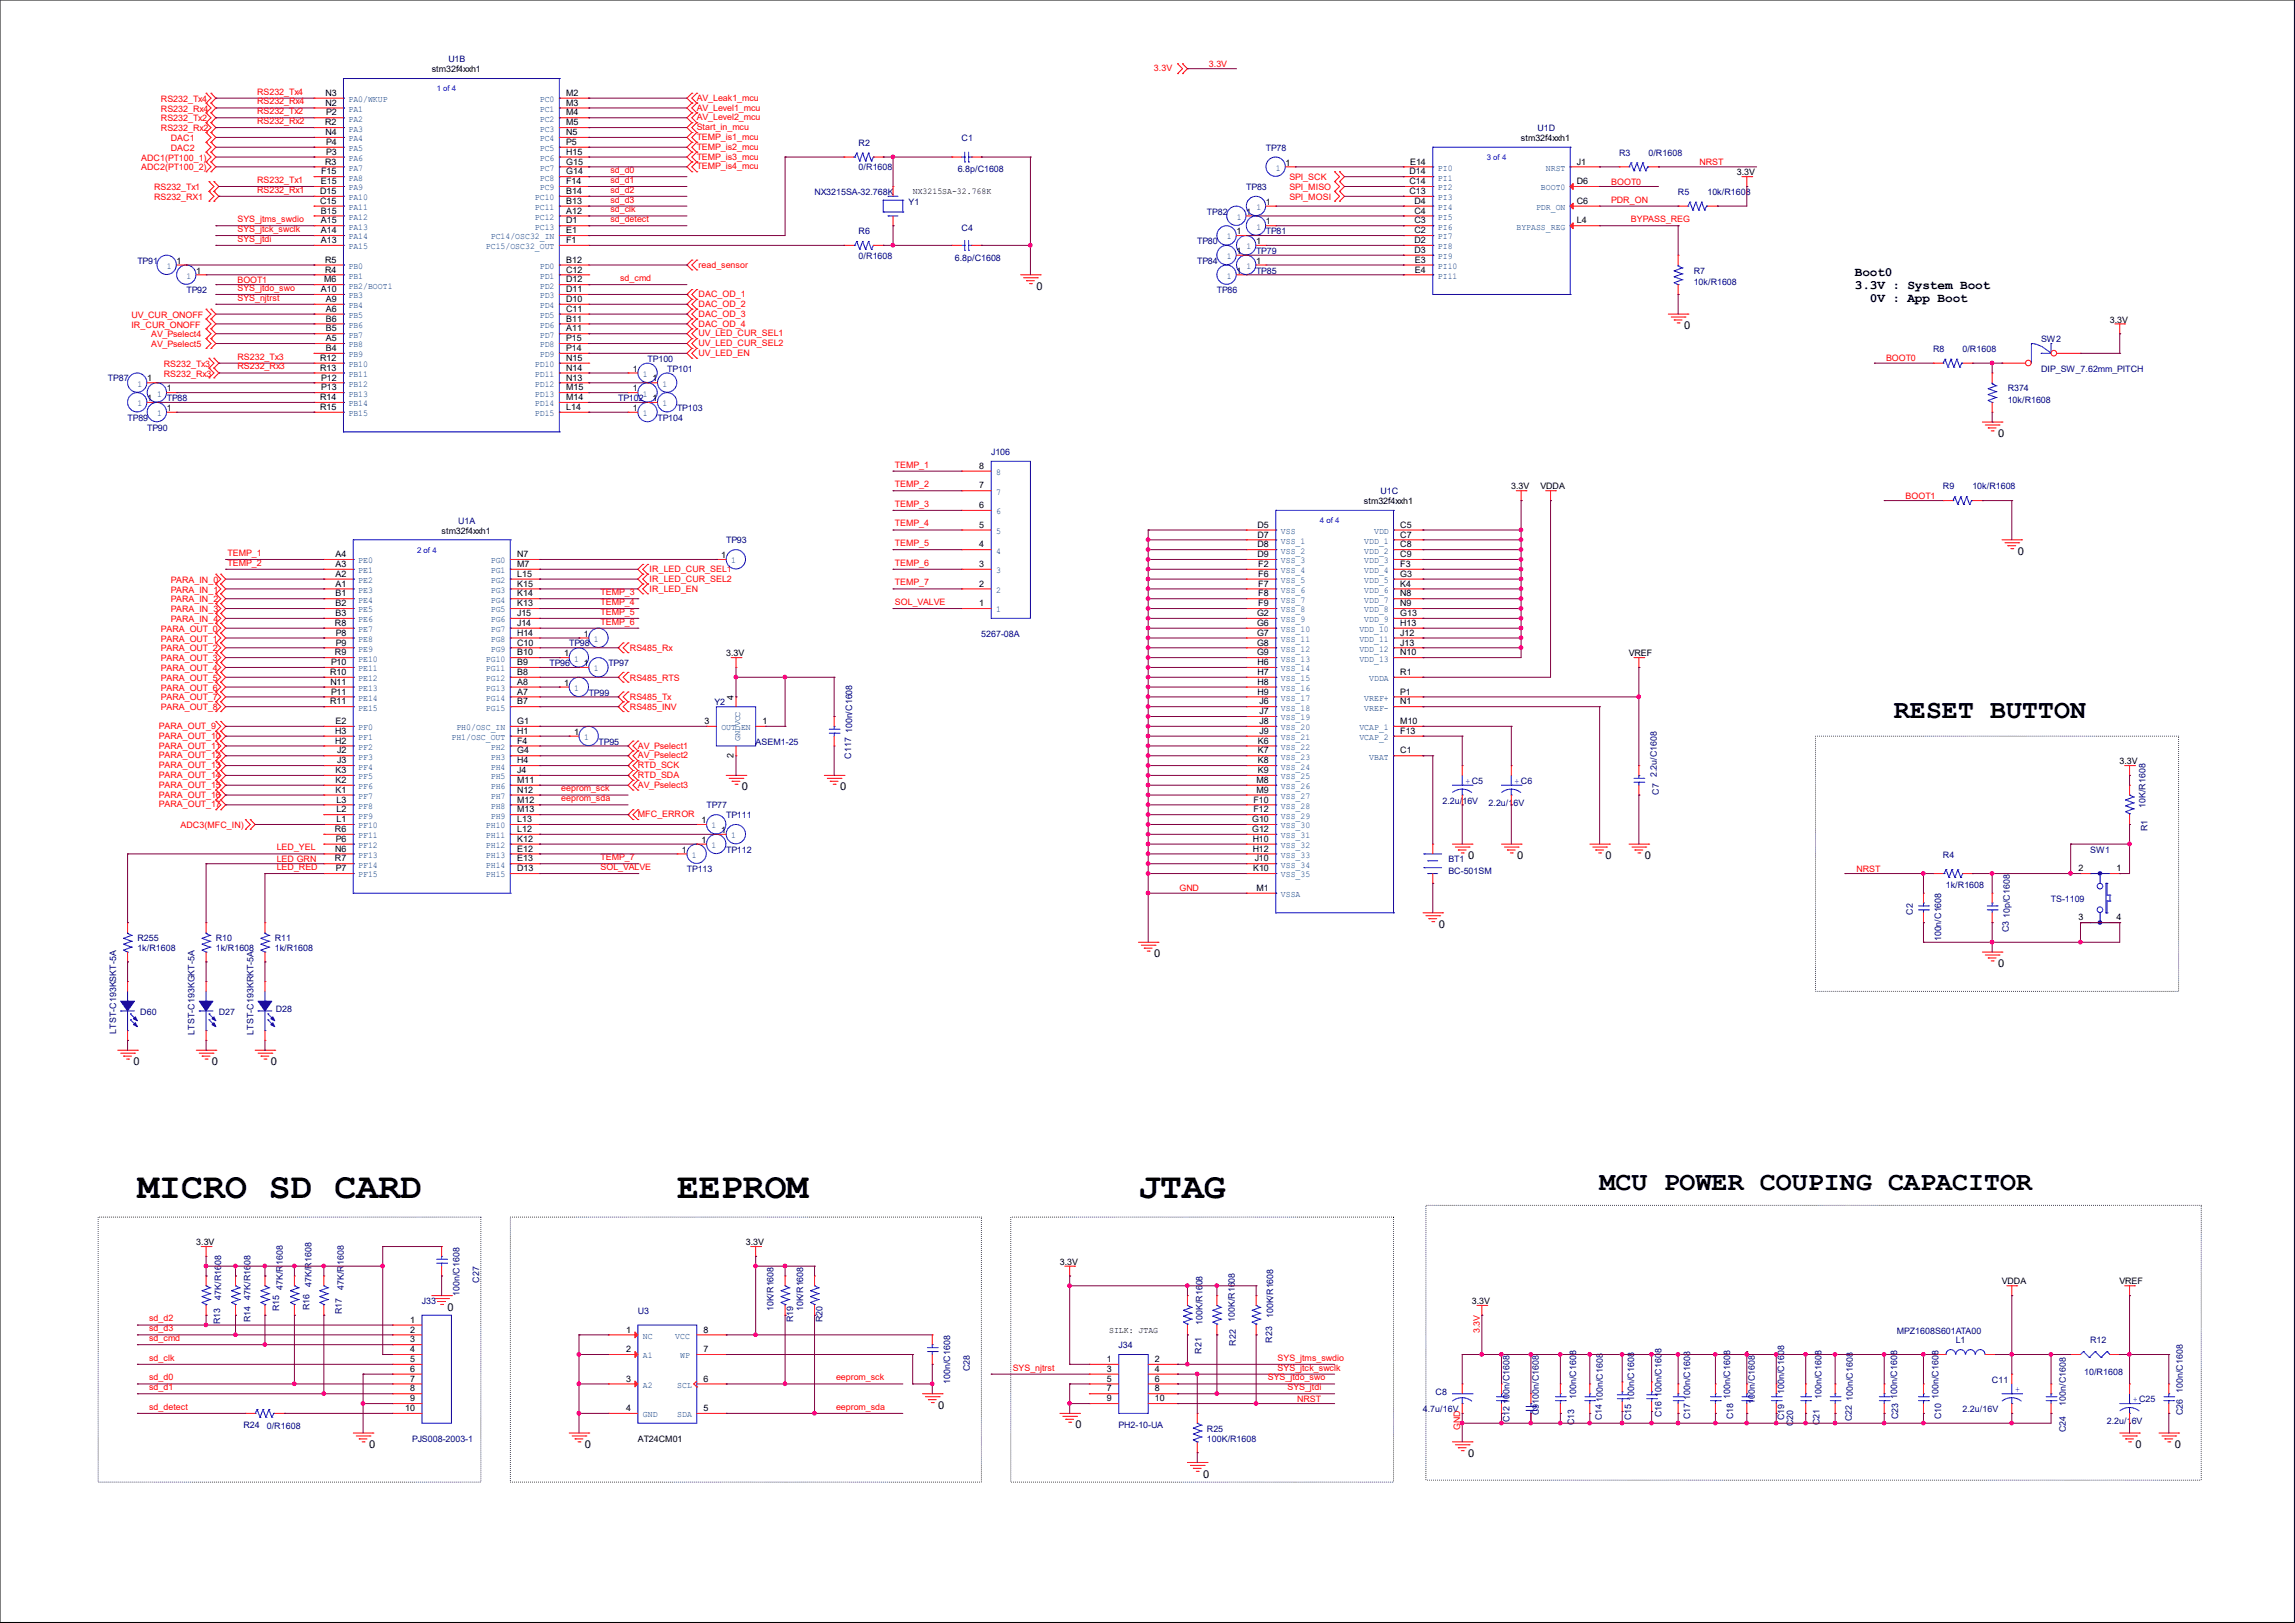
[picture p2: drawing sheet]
<svg xmlns="http://www.w3.org/2000/svg" width="297mm" height="210mm" viewBox="0 0 297 210" stroke-linecap="round" stroke-linejoin="round" font-family="sans-serif">
<defs><g id="words">
<g font-size="4.7">
<text x="17.8" y="155">MICRO SD CARD</text>
<text x="87.6" y="155">EEPROM</text>
<text x="147.3" y="155">JTAG</text>
</g>
<g font-size="3.4">
<text x="245.1" y="93">RESET BUTTON</text>
<text x="207" y="153.9">MCU POWER COUPING CAPACITOR</text>
</g>
<g font-size="1.7">
<text x="240" y="35.7">Boot0</text>
<text x="240" y="37.4">3.3V : System Boot</text>
<text x="242" y="39">0V : App Boot</text>
</g>
<g font-size="1.4">
<text x="134.1" y="37.5">0</text>
<text x="217.9" y="42.6">0</text>
<text x="258.6" y="56.6">0</text>
<text x="261.1" y="71.8">0</text>
<text x="96" y="102.3">0</text>
<text x="108.7" y="102.3">0</text>
<text x="190" y="111.2">0</text>
<text x="196.3" y="111.2">0</text>
<text x="207.8" y="111.2">0</text>
<text x="212.9" y="111.2">0</text>
<text x="149.4" y="123.9">0</text>
<text x="186.2" y="120.1">0</text>
<text x="258.6" y="125.1">0</text>
<text x="17.3" y="137.8">0</text>
<text x="27.4" y="137.8">0</text>
<text x="35.1" y="137.8">0</text>
<text x="57.9" y="169.6">0</text>
<text x="121.4" y="182.3">0</text>
<text x="139.2" y="184.8">0</text>
<text x="47.8" y="187.4">0</text>
<text x="75.7" y="187.4">0</text>
<text x="155.7" y="191.2">0</text>
<text x="190" y="188.5">0</text>
<text x="276.4" y="187.4">0</text>
<text x="281.4" y="187.4">0</text>
</g>
<g font-size="1.2">
<text x="94.9" y="90.6" transform="rotate(-90 94.9 90.6)">4</text>
<text x="94.9" y="98" transform="rotate(-90 94.9 98)">2</text>
</g>
<g font-size="1.2" fill="#000080">
<text x="110.3" y="94.9" transform="rotate(-90 110.3 94.9)">100n/C1608</text>
<text x="110.1" y="98.2" transform="rotate(-90 110.1 98.2)">C117</text>
<text x="214.4" y="100.6" transform="rotate(-90 214.4 100.6)">2.2u/C1608</text>
<text x="214.7" y="102.9" transform="rotate(-90 214.7 102.9)">C7</text>
<text x="277.6" y="104.5" transform="rotate(-90 277.6 104.5)">10K/R1608</text>
<text x="277.9" y="107.6" transform="rotate(-90 277.9 107.6)">R1</text>
<text x="247.5" y="118.4" transform="rotate(-90 247.5 118.4)">C2</text>
<text x="260.1" y="118.7" transform="rotate(-90 260.1 118.7)">10p/C1608</text>
<text x="251.2" y="121.8" transform="rotate(-90 251.2 121.8)">100n/C1608</text>
<text x="260" y="120.7" transform="rotate(-90 260 120.7)">C3</text>
<text x="15" y="133.7" transform="rotate(-90 15 133.7)">LTST-C193KSKT-5A</text>
<text x="25.2" y="133.9" transform="rotate(-90 25.2 133.9)">LTST-C193KGKT-5A</text>
<text x="32.8" y="133.9" transform="rotate(-90 32.8 133.9)">LTST-C193KRKT-5A</text>
<text x="36.6" y="166.9" transform="rotate(-90 36.6 166.9)">47K/R1608</text>
<text x="40.3" y="166.5" transform="rotate(-90 40.3 166.5)">47K/R1608</text>
<text x="44.5" y="166.9" transform="rotate(-90 44.5 166.9)">47K/R1608</text>
<text x="59.5" y="167.6" transform="rotate(-90 59.5 167.6)">100n/C1608</text>
<text x="62" y="166" transform="rotate(-90 62 166)">C27</text>
<text x="28.5" y="171.3" transform="rotate(-90 28.5 171.3)">R13</text>
<text x="28.6" y="168.1" transform="rotate(-90 28.6 168.1)">47K/R1608</text>
<text x="32.4" y="171.1" transform="rotate(-90 32.4 171.1)">R14</text>
<text x="32.4" y="168.1" transform="rotate(-90 32.4 168.1)">47K/R1608</text>
<text x="36.1" y="169.7" transform="rotate(-90 36.1 169.7)">R15</text>
<text x="40" y="169.5" transform="rotate(-90 40 169.5)">R16</text>
<text x="44.2" y="170.1" transform="rotate(-90 44.2 170.1)">R17</text>
<text x="100.1" y="169.7" transform="rotate(-90 100.1 169.7)">10K/R1608</text>
<text x="102.6" y="171.1" transform="rotate(-90 102.6 171.1)">R19</text>
<text x="103.9" y="169.7" transform="rotate(-90 103.9 169.7)">10K/R1608</text>
<text x="106.5" y="171.1" transform="rotate(-90 106.5 171.1)">R20</text>
<text x="155.6" y="171.5" transform="rotate(-90 155.6 171.5)">100K/R1608</text>
<text x="159.8" y="171.1" transform="rotate(-90 159.8 171.1)">100K/R1608</text>
<text x="164.6" y="173.7" transform="rotate(-90 164.6 173.7)">R23</text>
<text x="164.7" y="170.6" transform="rotate(-90 164.7 170.6)">100K/R1608</text>
<text x="123" y="179.1" transform="rotate(-90 123 179.1)">100n/C1608</text>
<text x="125.5" y="177.4" transform="rotate(-90 125.5 177.4)">C28</text>
<text x="155.5" y="175.1" transform="rotate(-90 155.5 175.1)">R21</text>
<text x="159.9" y="174.1" transform="rotate(-90 159.9 174.1)">R22</text>
<text x="195.3" y="184" transform="rotate(-90 195.3 184)">C12</text>
<text x="195.3" y="181.6" transform="rotate(-90 195.3 181.6)">100n/C1608</text>
<text x="199.2" y="183.1" transform="rotate(-90 199.2 183.1)">C9100n/C1608</text>
<text x="203.7" y="184.4" transform="rotate(-90 203.7 184.4)">C13</text>
<text x="204" y="181" transform="rotate(-90 204 181)">100n/C1608</text>
<text x="207.3" y="183.8" transform="rotate(-90 207.3 183.8)">C14</text>
<text x="207.4" y="181.4" transform="rotate(-90 207.4 181.4)">100n/C1608</text>
<text x="211.1" y="183.8" transform="rotate(-90 211.1 183.8)">C15</text>
<text x="211.5" y="181.2" transform="rotate(-90 211.5 181.2)">100n/C1608</text>
<text x="215" y="183.4" transform="rotate(-90 215 183.4)">C16</text>
<text x="215" y="180.7" transform="rotate(-90 215 180.7)">100n/C1608</text>
<text x="218.7" y="183.6" transform="rotate(-90 218.7 183.6)">C17</text>
<text x="218.7" y="181.1" transform="rotate(-90 218.7 181.1)">100n/C1608</text>
<text x="223.9" y="181" transform="rotate(-90 223.9 181)">100n/C1608</text>
<text x="224.3" y="183.6" transform="rotate(-90 224.3 183.6)">C18</text>
<text x="227.1" y="181.6" transform="rotate(-90 227.1 181.6)">100n/C1608</text>
<text x="230.9" y="183.8" transform="rotate(-90 230.9 183.8)">C19</text>
<text x="230.9" y="180.3" transform="rotate(-90 230.9 180.3)">100n/C1608</text>
<text x="232" y="184.5" transform="rotate(-90 232 184.5)">C20</text>
<text x="235.5" y="184.4" transform="rotate(-90 235.5 184.4)">C21</text>
<text x="235.7" y="181" transform="rotate(-90 235.7 181)">100n/C1608</text>
<text x="239.7" y="183.9" transform="rotate(-90 239.7 183.9)">C22</text>
<text x="239.8" y="181.2" transform="rotate(-90 239.8 181.2)">100n/C1608</text>
<text x="245.5" y="181" transform="rotate(-90 245.5 181)">100n/C1608</text>
<text x="245.6" y="183.6" transform="rotate(-90 245.6 183.6)">C23</text>
<text x="250.8" y="181" transform="rotate(-90 250.8 181)">100n/C1608</text>
<text x="251.2" y="183.6" transform="rotate(-90 251.2 183.6)">C10</text>
<text x="267.4" y="185.3" transform="rotate(-90 267.4 185.3)">C24</text>
<text x="267.4" y="181.9" transform="rotate(-90 267.4 181.9)">100n/C1608</text>
<text x="282.5" y="183.1" transform="rotate(-90 282.5 183.1)">C26</text>
<text x="282.5" y="180.2" transform="rotate(-90 282.5 180.2)">100n/C1608</text>
</g>
<g font-size="1.2" fill="#f00">
<text x="191.5" y="172.5" transform="rotate(-90 191.5 172.5)">3.3V</text>
<text x="189" y="185" transform="rotate(-90 189 185)">GND</text>
</g>
<g font-size="1.1">
<text x="55.9" y="9.4">stm32f4xxh1</text>
<text x="42.1" y="16.2">R2</text>
<text x="42.1" y="12.4">N3</text>
<text x="42.1" y="13.7">N2</text>
<text x="42.1" y="17.5">N4</text>
<text x="42.2" y="14.9">P2</text>
<text x="73.3" y="12.4">M2</text>
<text x="73.3" y="13.7">M3</text>
<text x="73.3" y="14.9">M4</text>
<text x="73.3" y="16.2">M5</text>
<text x="73.3" y="17.5">N5</text>
<text x="41.5" y="23.8">E15</text>
<text x="41.6" y="22.6">F15</text>
<text x="42.1" y="21.3">R3</text>
<text x="42.2" y="18.8">P4</text>
<text x="42.2" y="20">P3</text>
<text x="73.3" y="18.8">P5</text>
<text x="73.3" y="20">H15</text>
<text x="73.3" y="21.3">G15</text>
<text x="73.3" y="22.6">G14</text>
<text x="73.3" y="23.8">F14</text>
<text x="166.4" y="21.4">1</text>
<text x="182.4" y="22.6">D14</text>
<text x="182.4" y="23.8">C14</text>
<text x="182.5" y="21.3">E14</text>
<text x="196.8" y="18.2">stm32f4xxh1</text>
<text x="204.1" y="21.3">J1</text>
<text x="204.1" y="23.8">D6</text>
<text x="224.8" y="22.7">3.3V</text>
<text x="41.4" y="25.1">D15</text>
<text x="41.4" y="26.4">C15</text>
<text x="41.5" y="27.6">B15</text>
<text x="41.5" y="28.9">A15</text>
<text x="73.3" y="25.1">B14</text>
<text x="73.3" y="26.4">B13</text>
<text x="73.3" y="27.6">A12</text>
<text x="73.3" y="28.9">D1</text>
<text x="118.1" y="25.1">NX3215SA-32.768K</text>
<text x="161.3" y="27.8">1</text>
<text x="163.8" y="29">1</text>
<text x="163.8" y="26.5">1</text>
<text x="182.4" y="25.1">C13</text>
<text x="183" y="26.4">D4</text>
<text x="183" y="27.6">C4</text>
<text x="183" y="28.9">C3</text>
<text x="204.1" y="26.4">C6</text>
<text x="204.1" y="28.9">L4</text>
<text x="22.9" y="34.1">1</text>
<text x="25.4" y="35.4">1</text>
<text x="41.5" y="30.2">A14</text>
<text x="41.5" y="31.5">A13</text>
<text x="42.1" y="34">R5</text>
<text x="42.1" y="35.3">R4</text>
<text x="73.3" y="30.2">E1</text>
<text x="73.3" y="31.5">F1</text>
<text x="73.3" y="34">B12</text>
<text x="73.3" y="35.3">C12</text>
<text x="160" y="30.3">1</text>
<text x="160" y="35.4">1</text>
<text x="160" y="32.9">1</text>
<text x="162.5" y="31.6">1</text>
<text x="162.5" y="34.1">1</text>
<text x="183" y="30.2">C2</text>
<text x="183" y="31.5">D2</text>
<text x="183" y="32.7">D3</text>
<text x="183.1" y="34">E3</text>
<text x="183.1" y="35.3">E4</text>
<text x="41.5" y="37.8">A10</text>
<text x="41.9" y="36.5">M6</text>
<text x="42.2" y="39.1">A9</text>
<text x="42.2" y="40.3">A6</text>
<text x="42.2" y="41.6">B6</text>
<text x="73.3" y="36.5">D12</text>
<text x="73.3" y="37.8">D11</text>
<text x="73.3" y="39.1">D10</text>
<text x="73.3" y="40.3">C11</text>
<text x="73.3" y="41.6">B11</text>
<text x="273" y="41.7">3.3V</text>
<text x="41.4" y="46.7">R12</text>
<text x="41.4" y="48">R13</text>
<text x="42.2" y="42.9">B5</text>
<text x="42.2" y="44.2">A5</text>
<text x="42.2" y="45.4">B4</text>
<text x="73.3" y="42.9">A11</text>
<text x="73.3" y="44.2">P15</text>
<text x="73.3" y="45.4">P14</text>
<text x="73.3" y="46.7">N15</text>
<text x="73.3" y="48">N14</text>
<text x="19" y="51.9">1</text>
<text x="19" y="49.4">1</text>
<text x="21.6" y="50.6">1</text>
<text x="21.6" y="53.2">1</text>
<text x="41.4" y="51.8">R14</text>
<text x="41.4" y="53">R15</text>
<text x="41.6" y="49.2">P12</text>
<text x="41.6" y="50.5">P13</text>
<text x="73.3" y="49.2">N13</text>
<text x="73.3" y="50.5">M15</text>
<text x="73.3" y="51.8">M14</text>
<text x="73.3" y="53">L14</text>
<text x="81.9" y="50.6">1</text>
<text x="81.9" y="48.1">1</text>
<text x="81.9" y="53.2">1</text>
<text x="84.4" y="49.4">1</text>
<text x="84.4" y="51.9">1</text>
<text x="126.7" y="65.7">6</text>
<text x="126.7" y="63.2">7</text>
<text x="126.7" y="60.7">8</text>
<text x="176.5" y="65.2">stm32f4xxh1</text>
<text x="195.6" y="63.3">3.3V</text>
<text x="199.4" y="63.3">VDDA</text>
<text x="57.1" y="69">stm32f4xxh1</text>
<text x="126.7" y="70.8">4</text>
<text x="126.7" y="68.3">5</text>
<text x="162.7" y="68.3">D5</text>
<text x="162.7" y="69.6">D7</text>
<text x="162.7" y="70.8">D8</text>
<text x="181.2" y="68.3">C5</text>
<text x="181.2" y="69.6">C7</text>
<text x="181.2" y="70.8">C8</text>
<text x="43.4" y="72.1">A4</text>
<text x="43.4" y="73.4">A3</text>
<text x="43.4" y="74.6">A2</text>
<text x="43.4" y="75.9">A1</text>
<text x="43.4" y="77.2">B1</text>
<text x="66.9" y="72.1">N7</text>
<text x="66.9" y="73.4">M7</text>
<text x="66.9" y="74.6">L15</text>
<text x="66.9" y="75.9">K15</text>
<text x="66.9" y="77.2">K14</text>
<text x="93.3" y="72.2">1</text>
<text x="126.7" y="75.9">2</text>
<text x="126.7" y="73.4">3</text>
<text x="162.7" y="72.1">D9</text>
<text x="162.8" y="73.4">F2</text>
<text x="162.8" y="74.6">F6</text>
<text x="162.8" y="75.9">F7</text>
<text x="162.8" y="77.2">F8</text>
<text x="181.2" y="72.1">C9</text>
<text x="181.2" y="73.4">F3</text>
<text x="181.2" y="74.6">G3</text>
<text x="181.2" y="75.9">K4</text>
<text x="181.2" y="77.2">N8</text>
<text x="43.3" y="81">R8</text>
<text x="43.4" y="78.4">B2</text>
<text x="43.4" y="79.7">B3</text>
<text x="43.5" y="82.3">P8</text>
<text x="43.5" y="83.5">P9</text>
<text x="66.9" y="78.4">K13</text>
<text x="66.9" y="79.7">J15</text>
<text x="66.9" y="81">J14</text>
<text x="66.9" y="82.3">H14</text>
<text x="66.9" y="83.5">C10</text>
<text x="75.6" y="82.4">1</text>
<text x="126.7" y="78.4">1</text>
<text x="162.7" y="79.7">G2</text>
<text x="162.7" y="81">G6</text>
<text x="162.7" y="82.3">G7</text>
<text x="162.7" y="83.5">G8</text>
<text x="162.8" y="78.4">F9</text>
<text x="181.2" y="78.4">N9</text>
<text x="181.2" y="79.7">G13</text>
<text x="181.2" y="81">H13</text>
<text x="181.2" y="82.3">J12</text>
<text x="181.2" y="83.5">J13</text>
<text x="42.7" y="87.3">R10</text>
<text x="42.8" y="88.6">N11</text>
<text x="42.8" y="86.1">P10</text>
<text x="42.8" y="89.9">P11</text>
<text x="43.3" y="84.8">R9</text>
<text x="66.9" y="84.8">B10</text>
<text x="66.9" y="86.1">B9</text>
<text x="66.9" y="87.3">B8</text>
<text x="66.9" y="88.6">A8</text>
<text x="66.9" y="89.9">A7</text>
<text x="73" y="84.9">1</text>
<text x="73" y="88.7">1</text>
<text x="75.6" y="86.2">1</text>
<text x="94" y="84.9">3.3V</text>
<text x="162.7" y="84.8">G9</text>
<text x="162.8" y="86.1">H6</text>
<text x="162.8" y="87.3">H7</text>
<text x="162.8" y="88.6">H8</text>
<text x="162.8" y="89.9">H9</text>
<text x="181.2" y="84.8">N10</text>
<text x="181.2" y="87.3">R1</text>
<text x="181.2" y="89.9">P1</text>
<text x="210.8" y="84.9">VREF</text>
<text x="42.7" y="91.1">R11</text>
<text x="43.4" y="95">H3</text>
<text x="43.4" y="93.7">E2</text>
<text x="66.9" y="91.1">B7</text>
<text x="66.9" y="93.7">G1</text>
<text x="66.9" y="95">H1</text>
<text x="74.3" y="95.1">1</text>
<text x="91.2" y="93.7">3</text>
<text x="98.7" y="93.7">1</text>
<text x="163" y="91.1">J6</text>
<text x="163" y="92.4">J7</text>
<text x="163" y="93.7">J8</text>
<text x="163" y="95">J9</text>
<text x="181.2" y="91.1">N1</text>
<text x="181.2" y="93.7">M10</text>
<text x="181.2" y="95">F13</text>
<text x="43.4" y="96.2">H2</text>
<text x="43.4" y="100">K3</text>
<text x="43.4" y="101.3">K2</text>
<text x="43.6" y="97.5">J2</text>
<text x="43.6" y="98.8">J3</text>
<text x="66.9" y="96.2">F4</text>
<text x="66.9" y="97.5">G4</text>
<text x="66.9" y="98.8">H4</text>
<text x="66.9" y="100">J4</text>
<text x="66.9" y="101.3">M11</text>
<text x="162.6" y="101.3">M8</text>
<text x="162.8" y="96.2">K6</text>
<text x="162.8" y="97.5">K7</text>
<text x="162.8" y="98.8">K8</text>
<text x="162.8" y="100">K9</text>
<text x="181.2" y="97.5">C1</text>
<text x="274.3" y="98.9">3.3V</text>
<text x="43.3" y="107.7">R6</text>
<text x="43.4" y="102.6">K1</text>
<text x="43.6" y="103.8">L3</text>
<text x="43.6" y="105.1">L2</text>
<text x="43.6" y="106.4">L1</text>
<text x="66.9" y="102.6">N12</text>
<text x="66.9" y="103.8">M12</text>
<text x="66.9" y="105.1">M13</text>
<text x="66.9" y="106.4">L13</text>
<text x="66.9" y="107.7">L12</text>
<text x="90.8" y="106.5">1</text>
<text x="93.3" y="107.8">1</text>
<text x="162" y="106.4">G10</text>
<text x="162" y="107.7">G12</text>
<text x="162.2" y="103.8">F10</text>
<text x="162.2" y="105.1">F12</text>
<text x="162.6" y="102.6">M9</text>
<text x="43.3" y="111.5">R7</text>
<text x="43.4" y="110.2">N6</text>
<text x="43.5" y="108.9">P6</text>
<text x="43.5" y="112.7">P7</text>
<text x="66.9" y="108.9">K12</text>
<text x="66.9" y="110.2">E12</text>
<text x="66.9" y="111.5">E13</text>
<text x="66.9" y="112.7">D13</text>
<text x="88.3" y="110.3">1</text>
<text x="90.8" y="109.1">1</text>
<text x="162.1" y="108.9">H10</text>
<text x="162.1" y="110.2">H12</text>
<text x="162.2" y="112.7">K10</text>
<text x="162.4" y="111.5">J10</text>
<text x="269" y="112.7">2</text>
<text x="273.9" y="112.7">1</text>
<text x="162.6" y="115.3">M1</text>
<text x="269" y="119.1">3</text>
<text x="273.9" y="119.1">4</text>
<text x="25.4" y="161.1">3.3V</text>
<text x="96.5" y="161.1">3.3V</text>
<text x="137.1" y="163.7">3.3V</text>
<text x="259.1" y="166.2">VDDA</text>
<text x="274.3" y="166.2">VREF</text>
<text x="53.1" y="171.2">1</text>
<text x="53.1" y="172.4">2</text>
<text x="53.1" y="173.7">3</text>
<text x="81" y="172.4">1</text>
<text x="91.1" y="172.4">8</text>
<text x="143.5" y="172.4">SILK: JTAG</text>
<text x="190.5" y="168.7">3.3V</text>
<text x="53.1" y="175">4</text>
<text x="53.1" y="176.2">5</text>
<text x="53.1" y="177.5">6</text>
<text x="53.1" y="178.8">7</text>
<text x="81" y="175">2</text>
<text x="81" y="178.8">3</text>
<text x="91.1" y="175">7</text>
<text x="91.1" y="178.8">6</text>
<text x="143.2" y="176.2">1</text>
<text x="143.2" y="177.5">3</text>
<text x="143.2" y="178.8">5</text>
<text x="149.5" y="176.2">2</text>
<text x="149.5" y="177.5">4</text>
<text x="149.5" y="178.8">6</text>
<text x="52.4" y="182.6">10</text>
<text x="53.1" y="180">8</text>
<text x="53.1" y="181.3">9</text>
<text x="81" y="182.6">4</text>
<text x="91.1" y="182.6">5</text>
<text x="143.2" y="180">7</text>
<text x="143.2" y="181.3">9</text>
<text x="149.5" y="180">8</text>
<text x="149.5" y="181.3">10</text>
<text x="82.5" y="186.5">AT24CM01</text>
</g>
<g font-size="1.1" fill="#000080">
<text x="58" y="8.1">U1B</text>
<text x="199" y="17">U1D</text>
<text x="111.1" y="18.9">R2</text>
<text x="111.1" y="22.1">0/R1608</text>
<text x="123.9" y="22.3">6.8p/C1608</text>
<text x="124.4" y="18.2">C1</text>
<text x="163.8" y="19.5">TP78</text>
<text x="209.5" y="20.2">R3</text>
<text x="213.3" y="20.2">0/R1608</text>
<text x="105.4" y="25.2">NX3215SA-32.768K</text>
<text x="117.6" y="26.5">Y1</text>
<text x="124.4" y="29.9">C4</text>
<text x="156.2" y="27.8">TP82</text>
<text x="161.3" y="24.6">TP83</text>
<text x="217.1" y="25.2">R5</text>
<text x="221" y="25.2">10k/R1608</text>
<text x="17.8" y="34.1">TP91</text>
<text x="111.1" y="30.3">R6</text>
<text x="111.1" y="33.5">0/R1608</text>
<text x="123.6" y="33.7">6.8p/C1608</text>
<text x="154.9" y="31.6">TP80</text>
<text x="154.9" y="34.1">TP84</text>
<text x="162.5" y="32.9">TP79</text>
<text x="162.5" y="35.4">TP85</text>
<text x="163.8" y="30.3">TP81</text>
<text x="219.2" y="35.4">R7</text>
<text x="24.1" y="37.9">TP92</text>
<text x="157.5" y="37.9">TP86</text>
<text x="219.2" y="36.9">10k/R1608</text>
<text x="83.8" y="46.8">TP100</text>
<text x="250.2" y="45.6">R8</text>
<text x="254" y="45.6">0/R1608</text>
<text x="264.1" y="44.3">SW2</text>
<text x="14" y="49.4">TP87</text>
<text x="21.6" y="51.9">TP88</text>
<text x="80" y="51.9">TP102</text>
<text x="86.4" y="48.1">TP101</text>
<text x="87.6" y="53.2">TP103</text>
<text x="259.8" y="50.6">R374</text>
<text x="259.8" y="52.2">10k/R1608</text>
<text x="264.1" y="48.1">DIP_SW_7.62mm_PITCH</text>
<text x="16.5" y="54.4">TP89</text>
<text x="19" y="55.7">TP90</text>
<text x="85.1" y="54.4">TP104</text>
<text x="128.3" y="58.9">J106</text>
<text x="178.7" y="64">U1C</text>
<text x="251.4" y="63.3">R9</text>
<text x="255.2" y="63.3">10k/R1608</text>
<text x="59.3" y="67.8">U1A</text>
<text x="94" y="70.3">TP93</text>
<text x="73.7" y="83.7">TP98</text>
<text x="127" y="82.4">5267-08A</text>
<text x="71.1" y="86.2">TP96</text>
<text x="78.7" y="86.2">TP97</text>
<text x="76.2" y="90">TP99</text>
<text x="92.4" y="91.3">Y2</text>
<text x="77.5" y="96.4">TP95</text>
<text x="97.8" y="96.4">ASEM1-25</text>
<text x="91.4" y="104.6">TP77</text>
<text x="94" y="105.9">TP111</text>
<text x="186.7" y="104">2.2u/16V</text>
<text x="192.6" y="104.2">2.2u/16V</text>
<text x="88.9" y="112.9">TP113</text>
<text x="94" y="110.3">TP112</text>
<text x="187.4" y="111.6">BT1</text>
<text x="187.4" y="113.1">BC-501SM</text>
<text x="251.4" y="111">R4</text>
<text x="270.5" y="110.3">SW1</text>
<text x="251.8" y="114.9">1k/R1608</text>
<text x="265.4" y="116.7">TS-1109</text>
<text x="17.8" y="121.8">R255</text>
<text x="17.8" y="123">1k/R1608</text>
<text x="27.9" y="121.8">R10</text>
<text x="27.9" y="123">1k/R1608</text>
<text x="35.6" y="121.8">R11</text>
<text x="35.6" y="123">1k/R1608</text>
<text x="18.2" y="131.3">D60</text>
<text x="28.3" y="131.3">D27</text>
<text x="35.7" y="130.9">D28</text>
<text x="54.6" y="168.7">J33</text>
<text x="82.5" y="170">U3</text>
<text x="245.5" y="172.6">MPZ1608S601ATA00</text>
<text x="253.1" y="173.8">L1</text>
<text x="270.5" y="173.8">R12</text>
<text x="144.8" y="174.5">J34</text>
<text x="257.8" y="178.9">C11</text>
<text x="269.7" y="177.9">10/R1608</text>
<text x="31.5" y="184.7">R24</text>
<text x="34.5" y="184.9">0/R1608</text>
<text x="144.8" y="184.7">PH2-10-UA</text>
<text x="156.2" y="185.3">R25</text>
<text x="184.1" y="182.7">4.7u/16V</text>
<text x="185.8" y="180.6">C8</text>
<text x="254" y="182.7">2.2u/16V</text>
<text x="272.6" y="184.2">2.2u/16V</text>
<text x="53.3" y="186.5">PJS008-2003-1</text>
<text x="156.2" y="186.5">100K/R1608</text>
</g>
<g font-size="1.1" fill="#f00">
<text x="149.3" y="9.2">3.3V</text>
<text x="156.4" y="8.6">3.3V</text>
<text x="20.8" y="15.7">RS232_Tx2</text>
<text x="20.8" y="17">RS232_Rx2</text>
<text x="20.8" y="13.2">RS232_Tx4</text>
<text x="20.8" y="14.4">RS232_Rx4</text>
<text x="33.3" y="12.2">RS232_Tx4</text>
<text x="33.3" y="13.5">RS232_Rx4</text>
<text x="33.3" y="14.8">RS232_Tx2</text>
<text x="33.3" y="16">RS232_Rx2</text>
<text x="90.2" y="13">AV_Leak1_mcu</text>
<text x="90.2" y="14.3">AV_Level1_mcu</text>
<text x="90.2" y="15.6">AV_Level2_mcu</text>
<text x="90.2" y="16.8">Start_in_mcu</text>
<text x="18.3" y="20.8">ADC1(PT100_1)</text>
<text x="18.3" y="22.1">ADC2(PT100_2)</text>
<text x="22.1" y="18.2">DAC1</text>
<text x="22.1" y="19.5">DAC2</text>
<text x="33.3" y="23.7">RS232_Tx1</text>
<text x="79" y="22.4">sd_d0</text>
<text x="79" y="23.7">sd_d1</text>
<text x="90.2" y="18.1">TEMP_is1_mcu</text>
<text x="90.2" y="19.4">TEMP_is2_mcu</text>
<text x="90.2" y="20.7">TEMP_is3_mcu</text>
<text x="90.2" y="21.9">TEMP_is4_mcu</text>
<text x="166.9" y="23.3">SPI_SCK</text>
<text x="208.5" y="23.9">BOOT0</text>
<text x="219.9" y="21.3">NRST</text>
<text x="19.9" y="24.6">RS232_Tx1</text>
<text x="19.9" y="25.9">RS232_RX1</text>
<text x="30.7" y="28.7">SYS_jtms_swdio</text>
<text x="33.3" y="24.9">RS232_Rx1</text>
<text x="79" y="24.9">sd_d2</text>
<text x="79" y="26.2">sd_d3</text>
<text x="79" y="27.5">sd_clk</text>
<text x="79" y="28.7">sd_detect</text>
<text x="166.9" y="24.6">SPI_MISO</text>
<text x="166.9" y="25.9">SPI_MOSI</text>
<text x="208.5" y="26.2">PDR_ON</text>
<text x="211.1" y="28.7">BYPASS_REG</text>
<text x="30.7" y="30">SYS_jtck_swclk</text>
<text x="30.7" y="31.3">SYS_jtdi</text>
<text x="90.4" y="34.6">read_sensor</text>
<text x="17" y="41.1">UV_CUR_ONOFF</text>
<text x="30.7" y="37.6">SYS_jtdo_swo</text>
<text x="30.7" y="38.9">SYS_njtrst</text>
<text x="30.7" y="36.6">BOOT1</text>
<text x="80.3" y="36.4">sd_cmd</text>
<text x="90.4" y="38.4">DAC_OD_1</text>
<text x="90.4" y="39.7">DAC_OD_2</text>
<text x="90.4" y="41">DAC_OD_3</text>
<text x="17" y="42.4">IR_CUR_ONOFF</text>
<text x="19.6" y="43.6">AV_Pselect4</text>
<text x="19.6" y="44.9">AV_Pselect5</text>
<text x="21.2" y="47.5">RS232_Tx3</text>
<text x="30.7" y="46.5">RS232_Tx3</text>
<text x="30.7" y="47.8">RS232_Rx3</text>
<text x="90.4" y="44.8">UV_LED_CUR_SEL2</text>
<text x="90.4" y="46.1">UV_LED_EN</text>
<text x="90.4" y="43.5">UV_LED_CUR_SEL1</text>
<text x="90.4" y="42.2">DAC_OD_4</text>
<text x="244.1" y="46.7">BOOT0</text>
<text x="21.2" y="48.7">RS232_Rx3</text>
<text x="115.8" y="60.5">TEMP_1</text>
<text x="115.8" y="63">TEMP_2</text>
<text x="115.8" y="65.6">TEMP_3</text>
<text x="246.6" y="64.5">BOOT1</text>
<text x="29.5" y="71.9">TEMP_1</text>
<text x="115.8" y="68.1">TEMP_4</text>
<text x="115.8" y="70.7">TEMP_5</text>
<text x="22.1" y="76.7">PARA_IN_1</text>
<text x="22.1" y="77.9">PARA_IN_2</text>
<text x="22.1" y="75.4">PARA_IN_0</text>
<text x="29.5" y="73.2">TEMP_2</text>
<text x="77.7" y="77">TEMP_3</text>
<text x="84.1" y="74">IR_LED_CUR_SEL1</text>
<text x="84.1" y="75.3">IR_LED_CUR_SEL2</text>
<text x="84.1" y="76.5">IR_LED_EN</text>
<text x="115.8" y="73.2">TEMP_6</text>
<text x="115.8" y="75.7">TEMP_7</text>
<text x="20.8" y="81.7">PARA_OUT_0</text>
<text x="20.8" y="83">PARA_OUT_1</text>
<text x="22.1" y="79.2">PARA_IN_3</text>
<text x="22.1" y="80.5">PARA_IN_4</text>
<text x="77.7" y="78.3">TEMP_4</text>
<text x="77.7" y="79.5">TEMP_5</text>
<text x="77.7" y="80.8">TEMP_6</text>
<text x="115.8" y="78.3">SOL_VALVE</text>
<text x="20.8" y="84.3">PARA_OUT_2</text>
<text x="20.8" y="85.6">PARA_OUT_3</text>
<text x="20.8" y="86.8">PARA_OUT_4</text>
<text x="20.8" y="88.1">PARA_OUT_5</text>
<text x="20.8" y="89.4">PARA_OUT_6</text>
<text x="81.5" y="84.3">RS485_Rx</text>
<text x="81.5" y="88.1">RS485_RTS</text>
<text x="20.6" y="94.3">PARA_OUT_9</text>
<text x="20.6" y="95.6">PARA_OUT_10</text>
<text x="20.8" y="90.6">PARA_OUT_7</text>
<text x="20.8" y="91.9">PARA_OUT_8</text>
<text x="81.5" y="90.6">RS485_Tx</text>
<text x="81.5" y="91.9">RS485_INV</text>
<text x="20.6" y="96.9">PARA_OUT_11</text>
<text x="20.6" y="98.1">PARA_OUT_12</text>
<text x="20.6" y="99.4">PARA_OUT_13</text>
<text x="20.6" y="100.7">PARA_OUT_14</text>
<text x="20.6" y="101.9">PARA_OUT_15</text>
<text x="82.5" y="96.9">AV_Pselect1</text>
<text x="82.5" y="98.1">AV_Pselect2</text>
<text x="82.5" y="99.4">RTD_SCK</text>
<text x="82.5" y="100.7">RTD_SDA</text>
<text x="82.5" y="101.9">AV_Pselect3</text>
<text x="20.6" y="103.2">PARA_OUT_16</text>
<text x="20.6" y="104.5">PARA_OUT_17</text>
<text x="23.4" y="107.1">ADC3(MFC_IN)</text>
<text x="72.6" y="102.4">eeprom_sck</text>
<text x="72.6" y="103.7">eeprom_sda</text>
<text x="82.5" y="105.7">MFC_ERROR</text>
<text x="35.8" y="111.5">LED GRN</text>
<text x="35.8" y="112.6">LED_RED</text>
<text x="35.8" y="110">LED_YEL</text>
<text x="77.7" y="111.3">TEMP_7</text>
<text x="77.7" y="112.6">SOL_VALVE</text>
<text x="240.3" y="112.8">NRST</text>
<text x="152.6" y="115.3">GND</text>
<text x="19.3" y="171">sd_d2</text>
<text x="19.3" y="172.3">sd_d3</text>
<text x="19.3" y="173.5">sd_cmd</text>
<text x="19.3" y="176.1">sd_clk</text>
<text x="19.3" y="178.6">sd_d0</text>
<text x="19.3" y="179.9">sd_d1</text>
<text x="108.2" y="178.6">eeprom_sck</text>
<text x="131.1" y="177.3">SYS_njtrst</text>
<text x="164.1" y="178.6">SYS_jtdo_swo</text>
<text x="165.3" y="176.1">SYS_jtms_swdio</text>
<text x="165.3" y="177.3">SYS_jtck_swclk</text>
<text x="166.6" y="179.9">SYS_jtdi</text>
<text x="19.3" y="182.4">sd_detect</text>
<text x="108.2" y="182.4">eeprom_sda</text>
<text x="167.9" y="181.4">NRST</text>
</g>
<g font-size="1.1" fill="#004080">
<text x="45.1" y="13.2">PA0/WKUP</text>
<text x="45.1" y="14.5">PA1</text>
<text x="45.1" y="15.7">PA2</text>
<text x="45.1" y="17">PA3</text>
<text x="69.9" y="13.2">PC0</text>
<text x="69.9" y="14.5">PC1</text>
<text x="69.9" y="15.7">PC2</text>
<text x="69.9" y="17">PC3</text>
<text x="45.1" y="18.3">PA4</text>
<text x="45.1" y="19.6">PA5</text>
<text x="45.1" y="20.8">PA6</text>
<text x="45.1" y="22.1">PA7</text>
<text x="45.1" y="23.4">PA8</text>
<text x="69.9" y="18.3">PC4</text>
<text x="69.9" y="19.6">PC5</text>
<text x="69.9" y="20.8">PC6</text>
<text x="69.9" y="22.1">PC7</text>
<text x="69.9" y="23.4">PC8</text>
<text x="165.1" y="22.1">1</text>
<text x="186.1" y="22.1">PI0</text>
<text x="186.1" y="23.4">PI1</text>
<text x="200.1" y="22.1">NRST</text>
<text x="45.1" y="24.6">PA9</text>
<text x="45.1" y="25.9">PA10</text>
<text x="45.1" y="27.2">PA11</text>
<text x="45.1" y="28.4">PA12</text>
<text x="45.1" y="29.7">PA13</text>
<text x="69.2" y="25.9">PC10</text>
<text x="69.2" y="27.2">PC11</text>
<text x="69.2" y="28.4">PC12</text>
<text x="69.2" y="29.7">PC13</text>
<text x="69.9" y="24.6">PC9</text>
<text x="160" y="28.4">1</text>
<text x="162.6" y="29.7">1</text>
<text x="162.6" y="27.2">1</text>
<text x="186.1" y="24.6">PI2</text>
<text x="186.1" y="25.9">PI3</text>
<text x="186.1" y="27.2">PI4</text>
<text x="186.1" y="28.4">PI5</text>
<text x="186.1" y="29.7">PI6</text>
<text x="196.2" y="29.7">BYPASS_REG</text>
<text x="198.8" y="27.2">PDR_ON</text>
<text x="199.4" y="24.6">BOOT0</text>
<text x="21.6" y="34.8">1</text>
<text x="45.1" y="31">PA14</text>
<text x="45.1" y="32.3">PA15</text>
<text x="45.1" y="34.8">PB0</text>
<text x="62.9" y="32.3">PC15/OSC32_OUT</text>
<text x="63.5" y="31">PC14/OSC32_IN</text>
<text x="69.9" y="34.8">PD0</text>
<text x="158.8" y="31">1</text>
<text x="158.8" y="33.5">1</text>
<text x="161.3" y="32.3">1</text>
<text x="161.3" y="34.8">1</text>
<text x="186.1" y="31">PI7</text>
<text x="186.1" y="32.3">PI8</text>
<text x="186.1" y="33.5">PI9</text>
<text x="186.1" y="34.8">PI10</text>
<text x="24.1" y="36.1">1</text>
<text x="45.1" y="36.1">PB1</text>
<text x="45.1" y="37.3">PB2/BOOT1</text>
<text x="45.1" y="38.6">PB3</text>
<text x="45.1" y="39.9">PB4</text>
<text x="45.1" y="41.1">PB5</text>
<text x="69.9" y="36.1">PD1</text>
<text x="69.9" y="37.3">PD2</text>
<text x="69.9" y="38.6">PD3</text>
<text x="69.9" y="39.9">PD4</text>
<text x="69.9" y="41.1">PD5</text>
<text x="158.8" y="36.1">1</text>
<text x="186.1" y="36.1">PI11</text>
<text x="45.1" y="42.4">PB6</text>
<text x="45.1" y="43.7">PB7</text>
<text x="45.1" y="45">PB8</text>
<text x="45.1" y="46.2">PB9</text>
<text x="45.1" y="47.5">PB10</text>
<text x="69.2" y="47.5">PD10</text>
<text x="69.9" y="42.4">PD6</text>
<text x="69.9" y="43.7">PD7</text>
<text x="69.9" y="45">PD8</text>
<text x="69.9" y="46.2">PD9</text>
<text x="17.8" y="52.6">1</text>
<text x="17.8" y="50">1</text>
<text x="20.3" y="51.3">1</text>
<text x="20.3" y="53.8">1</text>
<text x="45.1" y="48.8">PB11</text>
<text x="45.1" y="50">PB12</text>
<text x="45.1" y="51.3">PB13</text>
<text x="45.1" y="52.6">PB14</text>
<text x="45.1" y="53.8">PB15</text>
<text x="69.2" y="48.8">PD11</text>
<text x="69.2" y="50">PD12</text>
<text x="69.2" y="51.3">PD13</text>
<text x="69.2" y="52.6">PD14</text>
<text x="69.2" y="53.8">PD15</text>
<text x="83.2" y="51.3">1</text>
<text x="83.2" y="48.8">1</text>
<text x="83.2" y="53.8">1</text>
<text x="85.7" y="50">1</text>
<text x="85.7" y="52.6">1</text>
<text x="128.9" y="64">7</text>
<text x="128.9" y="61.5">8</text>
<text x="128.9" y="71.6">4</text>
<text x="128.9" y="69.1">5</text>
<text x="128.9" y="66.5">6</text>
<text x="165.8" y="69.1">VSS</text>
<text x="165.8" y="70.4">VSS_1</text>
<text x="165.8" y="71.6">VSS_2</text>
<text x="176.6" y="70.4">VDD_1</text>
<text x="176.6" y="71.6">VDD_2</text>
<text x="177.8" y="69.1">VDD</text>
<text x="46.4" y="72.9">PE0</text>
<text x="46.4" y="74.2">PE1</text>
<text x="46.4" y="75.4">PE2</text>
<text x="46.4" y="76.7">PE3</text>
<text x="46.4" y="78">PE4</text>
<text x="63.5" y="72.9">PG0</text>
<text x="63.5" y="74.2">PG1</text>
<text x="63.5" y="75.4">PG2</text>
<text x="63.5" y="76.7">PG3</text>
<text x="63.5" y="78">PG4</text>
<text x="94.6" y="72.9">1</text>
<text x="128.9" y="76.7">2</text>
<text x="128.9" y="74.2">3</text>
<text x="165.8" y="72.9">VSS_3</text>
<text x="165.8" y="74.2">VSS_4</text>
<text x="165.8" y="75.4">VSS_5</text>
<text x="165.8" y="76.7">VSS_6</text>
<text x="165.8" y="78">VSS_7</text>
<text x="176.6" y="72.9">VDD_3</text>
<text x="176.6" y="74.2">VDD_4</text>
<text x="176.6" y="75.4">VDD_5</text>
<text x="176.6" y="76.7">VDD_6</text>
<text x="176.6" y="78">VDD_7</text>
<text x="46.4" y="79.2">PE5</text>
<text x="46.4" y="80.5">PE6</text>
<text x="46.4" y="81.8">PE7</text>
<text x="46.4" y="83.1">PE8</text>
<text x="63.5" y="79.2">PG5</text>
<text x="63.5" y="80.5">PG6</text>
<text x="63.5" y="81.8">PG7</text>
<text x="63.5" y="83.1">PG8</text>
<text x="76.8" y="83.1">1</text>
<text x="128.9" y="79.2">1</text>
<text x="165.8" y="79.2">VSS_8</text>
<text x="165.8" y="80.5">VSS_9</text>
<text x="165.8" y="81.8">VSS_10</text>
<text x="165.8" y="83.1">VSS_11</text>
<text x="175.9" y="81.8">VDD_10</text>
<text x="175.9" y="83.1">VDD_11</text>
<text x="176.6" y="79.2">VDD_8</text>
<text x="176.6" y="80.5">VDD_9</text>
<text x="46.4" y="84.3">PE9</text>
<text x="46.4" y="85.6">PE10</text>
<text x="46.4" y="86.9">PE11</text>
<text x="46.4" y="88.1">PE12</text>
<text x="46.4" y="89.4">PE13</text>
<text x="62.9" y="85.6">PG10</text>
<text x="62.9" y="86.9">PG11</text>
<text x="62.9" y="88.1">PG12</text>
<text x="62.9" y="89.4">PG13</text>
<text x="63.5" y="84.3">PG9</text>
<text x="74.3" y="85.6">1</text>
<text x="74.3" y="89.4">1</text>
<text x="76.8" y="86.9">1</text>
<text x="165.8" y="84.3">VSS_12</text>
<text x="165.8" y="85.6">VSS_13</text>
<text x="165.8" y="86.9">VSS_14</text>
<text x="165.8" y="88.1">VSS_15</text>
<text x="165.8" y="89.4">VSS_16</text>
<text x="175.9" y="84.3">VDD_12</text>
<text x="175.9" y="85.6">VDD_13</text>
<text x="177.2" y="88.1">VDDA</text>
<text x="46.4" y="90.7">PE14</text>
<text x="46.4" y="91.9">PE15</text>
<text x="46.4" y="94.5">PF0</text>
<text x="46.4" y="95.8">PF1</text>
<text x="58.4" y="95.8">PH1/OSC_OUT</text>
<text x="59.1" y="94.5">PH0/OSC_IN</text>
<text x="62.9" y="90.7">PG14</text>
<text x="62.9" y="91.9">PG15</text>
<text x="75.6" y="95.8">1</text>
<text x="93.4" y="94.5">OUT EN</text>
<text x="95.8" y="95.9" transform="rotate(-90 95.8 95.9)">GNDVCC</text>
<text x="165.8" y="90.7">VSS_17</text>
<text x="165.8" y="91.9">VSS_18</text>
<text x="165.8" y="93.2">VSS_19</text>
<text x="165.8" y="94.5">VSS_20</text>
<text x="165.8" y="95.8">VSS_21</text>
<text x="175.9" y="94.5">VCAP_1</text>
<text x="175.9" y="95.8">VCAP_2</text>
<text x="176.6" y="90.7">VREF+</text>
<text x="176.6" y="91.9">VREF-</text>
<text x="46.4" y="97">PF2</text>
<text x="46.4" y="98.3">PF3</text>
<text x="46.4" y="99.6">PF4</text>
<text x="46.4" y="100.8">PF5</text>
<text x="63.5" y="97">PH2</text>
<text x="63.5" y="98.3">PH3</text>
<text x="63.5" y="99.6">PH4</text>
<text x="63.5" y="100.8">PH5</text>
<text x="165.8" y="97">VSS_22</text>
<text x="165.8" y="98.3">VSS_23</text>
<text x="165.8" y="99.6">VSS_24</text>
<text x="165.8" y="100.8">VSS_25</text>
<text x="177.2" y="98.3">VBAT</text>
<text x="46.4" y="102.1">PF6</text>
<text x="46.4" y="103.4">PF7</text>
<text x="46.4" y="104.6">PF8</text>
<text x="46.4" y="105.9">PF9</text>
<text x="46.4" y="107.2">PF10</text>
<text x="62.9" y="107.2">PH10</text>
<text x="63.5" y="102.1">PH6</text>
<text x="63.5" y="103.4">PH7</text>
<text x="63.5" y="104.6">PH8</text>
<text x="63.5" y="105.9">PH9</text>
<text x="92.1" y="107.2">1</text>
<text x="165.8" y="102.1">VSS_26</text>
<text x="165.8" y="103.4">VSS_27</text>
<text x="165.8" y="104.6">VSS_28</text>
<text x="165.8" y="105.9">VSS_29</text>
<text x="165.8" y="107.2">VSS_30</text>
<text x="46.4" y="108.5">PF11</text>
<text x="46.4" y="109.7">PF12</text>
<text x="46.4" y="111">PF13</text>
<text x="46.4" y="112.3">PF14</text>
<text x="46.4" y="113.5">PF15</text>
<text x="62.9" y="108.5">PH11</text>
<text x="62.9" y="109.7">PH12</text>
<text x="62.9" y="111">PH13</text>
<text x="62.9" y="112.3">PH14</text>
<text x="62.9" y="113.5">PH15</text>
<text x="89.5" y="111">1</text>
<text x="92.1" y="109.7">1</text>
<text x="94.6" y="108.5">1</text>
<text x="165.8" y="108.5">VSS_31</text>
<text x="165.8" y="109.7">VSS_32</text>
<text x="165.8" y="111">VSS_33</text>
<text x="165.8" y="112.3">VSS_34</text>
<text x="165.8" y="113.5">VSS_35</text>
<text x="165.8" y="116.1">VSSA</text>
<text x="83.2" y="173.2">NC</text>
<text x="87.4" y="173.3">VCC</text>
<text x="83.2" y="175.8">A1</text>
<text x="83.2" y="179.6">A2</text>
<text x="87.6" y="179.6">SCL</text>
<text x="88" y="175.7">WP</text>
<text x="83.2" y="183.4">GND</text>
<text x="87.6" y="183.4">SDA</text>
</g>
<g font-size="1.1" fill="#00f">
<text x="189.6" y="101.4">+ C5</text>
<text x="196" y="101.4">+ C6</text>
<text x="260.8" y="180.2">+</text>
<text x="276" y="181.4">+C25</text>
</g>
<g font-size="1" fill="#00f">
<text x="56.5" y="11.8">1 of 4</text>
<text x="192.4" y="20.7">3 of 4</text>
<text x="54" y="71.5">2 of 4</text>
<text x="170.8" y="67.7">4 of 4</text>
</g>
</g></defs>
<path d="M0 0h296.9v209.9h-296.9z" fill="none" stroke="#000" stroke-width=".13"/>
<path d="M234.9 95.2h47v33.1h-47zM12.7 157.5h49.5v34.3h-49.5zM66 157.5h61v34.3h-61zM130.8 157.5h49.5v34.3h-49.5zM184.5 156h100.4v35.5h-100.4z" fill="none" stroke="#000" stroke-width=".13" stroke-dasharray="0 .3"/>
<g fill="none" stroke="#f00" stroke-width=".13">
<path d="M26.7 15.9h.1M26.7 14.6h.1M26.7 17.1h.1M26.7 13.3h.1M26.7 12.1h.1M26.7 19.7h.1M26.7 18.4h.1M26.7 14.6l.6 .6-.6 .7M26.7 15.9l.6 .6-.6 .6M26.7 12.1l.6 .6-.6 .6M26.7 13.3l.6 .7-.6 .6M26.7 19.7l.6 .6-.6 .7"/>
<path d="M26.7 17.1l.6 .7-.6 .6M26.7 18.4l.6 .6-.6 .7M27.3 14.6h.1M27.3 15.9h.1M27.3 17.1h.1M27.3 12.1h.1M27.3 13.3h.1M27.3 19.7h.1M27.3 18.4h.1M27.3 14.6l.6 .6-.6 .7M27.3 15.9l.6 .6-.6 .6M27.3 12.1l.6 .6-.6 .6"/>
<path d="M27.3 13.3l.6 .7-.6 .6M27.3 19.7l.6 .6-.6 .7M27.3 17.1l.6 .7-.6 .6M27.3 18.4l.6 .6-.6 .7M89.5 12.1h.1M89.5 13.3h.1M89.5 14.6h.1M89.5 15.9h.1M89.5 17.1h.1M89.5 18.4h.1M89.5 19.7h.1M89.5 12.1l-.6 .6 .6 .6"/>
<path d="M89.5 13.3l-.6 .7 .6 .6M89.5 14.6l-.6 .6 .6 .7M89.5 15.9l-.6 .6 .6 .6M89.5 17.1l-.6 .7 .6 .6M89.5 18.4l-.6 .6 .6 .7M89.5 19.7l-.6 .6 .6 .7M90.2 13.3h.1M90.2 12.1h.1M90.2 14.6h.1M90.2 15.9h.1M90.2 17.1h.1M90.2 18.4h.1"/>
<path d="M90.2 19.7h.1M90.2 12.1l-.7 .6 .7 .6M90.2 13.3l-.7 .7 .7 .6M90.2 14.6l-.7 .6 .7 .7M90.2 15.9l-.7 .6 .7 .6M90.2 17.1l-.7 .7 .7 .6M90.2 18.4l-.7 .6 .7 .7M90.2 19.7l-.7 .6 .7 .7M152.4 8.3h.1M152.4 9.5h.1M152.4 8.3l.6 .6-.6 .6M153 9.5h.1"/>
<path d="M153 8.3h.1M153 8.3l.7 .6-.7 .6M22.9 34.3h1.2M24.1 34.3h.1M25.4 35.6h1.3M26.7 21h.1M26.7 22.2h.1M26.7 35.6h.1M26.7 21l.6 .6-.6 .6M27.1 24.8h.1M27.1 23.5h.1M27.1 26h.1"/>
<path d="M27.1 23.5l.6 .6-.6 .7M27.1 24.8l.6 .6-.6 .6M27.3 21h.1M27.3 22.2h.1M27.3 21l.6 .6-.6 .6M27.7 23.5h.1M27.7 24.8h.1M27.7 26h.1M27.7 23.5l.6 .6-.6 .7M27.7 24.8l.6 .6-.6 .6M89.5 21h.1M89.5 22.2h.1"/>
<path d="M89.5 34.9h.1M89.5 33.7h.1M89.5 38.7h.1M89.5 37.5h.1M89.5 21l-.6 .6 .6 .6M89.5 33.7l-.6 .6 .6 .6M89.5 37.5l-.6 .6 .6 .6M89.5 38.7l-.6 .7 .6 .6M90.2 21h.1M90.2 22.2h.1M90.2 33.7h.1M90.2 34.9h.1"/>
<path d="M90.2 37.5h.1M90.2 38.7h.1M90.2 21l-.7 .6 .7 .6M90.2 33.7l-.7 .6 .7 .6M90.2 37.5l-.7 .6 .7 .6M90.2 38.7l-.7 .7 .7 .6M115.6 24.1h.1M115.6 29.2h.1M115.6 24.1v1.3M115.6 27.9v1.3M132.1 35.6h2.5M132.5 35.9h1.7"/>
<path d="M132.8 36.3h.1M132.8 36.3h1.1M133.2 36.7h.3M133.5 36.7h.1M134.2 35.9h.1M134.6 35.6h.1M160 35.6h1.3M160 30.5h1.3M160 33h1.3M161.3 30.5h.1M161.3 35.6h.1M161.3 33h.1"/>
<path d="M161.3 27.9h1.3M162.6 27.9h.1M162.6 31.7h1.2M162.6 34.3h1.2M163.8 31.7h.1M163.8 34.3h.1M163.8 29.2h1.3M165.1 29.2h.1M166.4 21.6h1.2M167.6 21.6h.1M172.7 23.5h.1M172.7 22.2h.1"/>
<path d="M172.7 24.8h.1M172.7 26h.1M172.7 22.2l.7 .7-.7 .6M172.7 23.5l.7 .6-.7 .7M172.7 24.8l.7 .6-.7 .6M173.4 22.2h.1M173.4 23.5h.1M173.4 24.8h.1M173.4 26h.1M173.4 22.2l.6 .7-.6 .6M173.4 23.5l.6 .6-.6 .7M173.4 24.8l.6 .6-.6 .6"/>
<path d="M181.6 21.6h.1M181.6 22.9h.1M181.6 24.1h.1M181.6 25.4h.1M181.6 26.7h.1M181.6 27.9h.1M181.6 29.2h.1M181.6 30.5h.1M181.6 31.7h.1M181.6 33h.1M181.6 34.3h.1M181.6 35.6h.1"/>
<path d="M181.6 35.6h3.8M181.6 22.9h3.8M181.6 31.7h3.8M181.6 27.9h3.8M181.6 21.6h3.8M181.6 24.1h3.8M181.6 25.4h3.8M181.6 26.7h3.8M181.6 29.2h3.8M181.6 30.5h3.8M181.6 33h3.8M181.6 34.3h3.8"/>
<path d="M203.2 21.6h3.8M203.2 24.1h3.8M203.2 26.7h3.8M203.2 29.2h3.8M207 21.6h.1M207 24.1h.1M207 26.7h.1M207 29.2h.1M209.5 21.6h.1M209.5 21.6h1.3M213.4 21.6h1.2M214.6 21.6h.1"/>
<path d="M217.2 26.7h.1M217.2 38.1h.1M217.2 33h.1M217.2 26.7h1.2M217.2 33v1.3M217.2 36.8v1.3M221 26.7h1.2M222.2 26.7h.1M225.4 22.9h1.3M226.1 24.1h.1M226.1 22.9v1.2M226.7 22.9h.1"/>
<path d="M19 49.5h1.3M19 52.1h1.3M20.3 52.1h.1M20.3 49.5h.1M21.6 50.8h1.3M21.6 53.3h1.3M22.9 50.8h.1M22.9 53.3h.1M26.7 41.3h.1M26.7 40h.1M26.7 42.5h.1M26.7 43.8h.1"/>
<path d="M26.7 45.1h.1M26.7 40l.6 .6-.6 .7M26.7 41.3l.6 .6-.6 .6M26.7 42.5l.6 .7-.6 .6M26.7 43.8l.6 .6-.6 .7M27.1 47.6h.1M27.1 46.4h.1M27.1 48.9h.1M27.1 46.4l.6 .6-.6 .6M27.1 47.6l.6 .7-.6 .6M27.3 40h.1M27.3 41.3h.1"/>
<path d="M27.3 42.5h.1M27.3 43.8h.1M27.3 45.1h.1M27.3 40l.6 .6-.6 .7M27.3 41.3l.6 .6-.6 .6M27.3 42.5l.6 .7-.6 .6M27.3 43.8l.6 .6-.6 .7M27.7 46.4h.1M27.7 47.6h.1M27.7 48.9h.1M27.7 46.4l.6 .6-.6 .6M27.7 47.6l.6 .7-.6 .6"/>
<path d="M81.3 50.8h.1M81.3 48.3h.1M81.3 50.8h1.2M81.3 48.3h1.2M83.8 49.5h.1M83.8 49.5h1.3M89.5 45.1h.1M89.5 43.8h.1M89.5 46.4h.1M89.5 42.5h.1M89.5 40h.1M89.5 41.3h.1"/>
<path d="M89.5 40l-.6 .6 .6 .7M89.5 41.3l-.6 .6 .6 .6M89.5 43.8l-.6 .6 .6 .7M89.5 45.1l-.6 .6 .6 .7M89.5 42.5l-.6 .7 .6 .6M90.2 43.8h.1M90.2 45.1h.1M90.2 46.4h.1M90.2 42.5h.1M90.2 40h.1M90.2 41.3h.1M90.2 40l-.7 .6 .7 .7"/>
<path d="M90.2 41.3l-.7 .6 .7 .6M90.2 43.8l-.7 .6 .7 .7M90.2 45.1l-.7 .6 .7 .7M90.2 42.5l-.7 .7 .7 .6M215.9 40.6h2.5M216.3 41h1.8M216.7 41.4h.1M216.7 41.4h1M217 41.8h.3M217.3 41.8h.1M218.1 41h.1M218.4 40.6h.1"/>
<path d="M250.2 47h.1M250.2 47h1.3M254 47h1.3M255.3 47h.1M256.5 54.6h2.6M256.9 55h1.8M257.3 55.4h.1M257.3 55.4h1M257.7 55.8h.2M257.8 53.3h.1M257.8 48.3h.1M257.8 48.3v1.2"/>
<path d="M257.8 52.1v1.2M257.9 55.8h.1M258.7 55h.1M259.1 54.6h.1M273.7 41.9h1.3M274.3 43.2h.1M274.3 41.9v1.3M275 41.9h.1M27.9 76.8h.1M27.9 75.6h.1M27.9 78.1h.1M27.9 79.4h.1"/>
<path d="M27.9 74.3h.1M27.9 75.6l.7 .6-.7 .6M27.9 76.8l.7 .7-.7 .6M27.9 78.1l.7 .6-.7 .7M27.9 79.4l.7 .6-.7 .6M27.9 74.3l.7 .6-.7 .7M28.6 75.6h.1M28.6 76.8h.1M28.6 78.1h.1M28.6 79.4h.1M28.6 74.3h.1M28.6 74.3l.6 .6-.6 .7"/>
<path d="M28.6 75.6l.6 .6-.6 .6M28.6 79.4l.6 .6-.6 .6M28.6 76.8l.6 .7-.6 .6M28.6 78.1l.6 .6-.6 .7M41.9 72.4h.1M41.9 73.7h.1M41.9 74.9h.1M41.9 76.2h.1M41.9 77.5h.1M41.9 78.7h.1M41.9 72.4h3.8M41.9 73.7h3.8"/>
<path d="M41.9 74.9h3.8M41.9 76.2h3.8M41.9 77.5h3.8M41.9 78.7h3.8M66 72.4h3.8M66 73.7h3.8M66 74.9h3.8M66 76.2h3.8M66 77.5h3.8M66 78.7h3.8M69.8 72.4h.1M69.8 73.7h.1"/>
<path d="M69.8 74.9h.1M69.8 76.2h.1M69.8 77.5h.1M69.8 78.7h.1M83.2 74.3h.1M83.2 73h.1M83.2 75.6h.1M83.2 76.8h.1M83.2 73l-.7 .7 .7 .6M83.2 74.3l-.7 .6 .7 .7M83.2 75.6l-.7 .6 .7 .6M83.8 73h.1"/>
<path d="M83.8 74.3h.1M83.8 75.6h.1M83.8 76.8h.1M83.8 73l-.6 .7 .6 .6M83.8 74.3l-.6 .6 .6 .7M83.8 75.6l-.6 .6 .6 .6M92.7 72.4h.1M92.7 72.4h1.3M161.3 68.6h.1M161.3 69.8h.1M161.3 71.1h.1M161.3 72.4h.1"/>
<path d="M161.3 73.7h.1M161.3 74.9h.1M161.3 76.2h.1M161.3 77.5h.1M161.3 78.7h.1M161.3 69.8h3.8M161.3 68.6h3.8M161.3 71.1h3.8M161.3 72.4h3.8M161.3 73.7h3.8M161.3 74.9h3.8M161.3 76.2h3.8"/>
<path d="M161.3 77.5h3.8M161.3 78.7h3.8M180.3 69.8h3.8M180.3 68.6h3.8M180.3 71.1h3.8M180.3 72.4h3.8M180.3 73.7h3.8M180.3 74.9h3.8M180.3 76.2h3.8M180.3 77.5h3.8M180.3 78.7h3.8M184.1 68.6h.1"/>
<path d="M184.1 69.8h.1M184.1 71.1h.1M184.1 72.4h.1M184.1 73.7h.1M184.1 74.9h.1M184.1 76.2h.1M184.1 77.5h.1M184.1 78.7h.1M196.2 63.5h1.3M196.8 64.8h.1M196.8 63.5v1.3M197.5 63.5h.1"/>
<path d="M200 63.5h1.3M200.7 64.8h.1M200.7 63.5v1.3M201.3 63.5h.1M251.5 64.8h.1M251.5 64.8h1.2M255.3 64.8h1.2M256.5 64.8h.1M259.1 69.8h2.5M259.5 70.2h1.7M259.8 70.6h.1M259.8 70.6h1.1"/>
<path d="M260.2 71h.3M260.5 71h.1M261.2 70.2h.1M261.6 69.8h.1M27.9 80.6h.1M27.9 81.9h.1M27.9 83.2h.1M27.9 84.5h.1M27.9 85.7h.1M27.9 87h.1M27.9 88.3h.1M27.9 89.5h.1"/>
<path d="M27.9 90.8h.1M27.9 92.1h.1M27.9 93.3h.1M27.9 94.6h.1M27.9 95.9h.1M27.9 97.2h.1M27.9 98.4h.1M27.9 99.7h.1M27.9 80.6l.7 .7-.7 .6M27.9 81.9l.7 .6-.7 .7M27.9 83.2l.7 .6-.7 .7M27.9 84.5l.7 .6-.7 .6"/>
<path d="M27.9 85.7l.7 .7-.7 .6M27.9 87l.7 .6-.7 .7M27.9 88.3l.7 .6-.7 .6M27.9 89.5l.7 .7-.7 .6M27.9 90.8l.7 .6-.7 .7M27.9 93.3l.7 .7-.7 .6M27.9 94.6l.7 .6-.7 .7M27.9 95.9l.7 .6-.7 .7M27.9 97.2l.7 .6-.7 .6M27.9 98.4l.7 .7-.7 .6M27.9 99.7l.7 .6-.7 .7M28.6 80.6h.1"/>
<path d="M28.6 81.9h.1M28.6 83.2h.1M28.6 84.5h.1M28.6 85.7h.1M28.6 87h.1M28.6 88.3h.1M28.6 89.5h.1M28.6 90.8h.1M28.6 92.1h.1M28.6 94.6h.1M28.6 93.3h.1M28.6 95.9h.1"/>
<path d="M28.6 97.2h.1M28.6 98.4h.1M28.6 99.7h.1M28.6 80.6l.6 .7-.6 .6M28.6 81.9l.6 .6-.6 .7M28.6 83.2l.6 .6-.6 .7M28.6 84.5l.6 .6-.6 .6M28.6 85.7l.6 .7-.6 .6M28.6 87l.6 .6-.6 .7M28.6 88.3l.6 .6-.6 .6M28.6 89.5l.6 .7-.6 .6M28.6 90.8l.6 .6-.6 .7"/>
<path d="M28.6 93.3l.6 .7-.6 .6M28.6 94.6l.6 .6-.6 .7M28.6 95.9l.6 .6-.6 .7M28.6 97.2l.6 .6-.6 .6M28.6 98.4l.6 .7-.6 .6M28.6 99.7l.6 .6-.6 .7M41.9 80h.1M41.9 81.3h.1M41.9 82.5h.1M41.9 83.8h.1M41.9 85.1h.1M41.9 86.4h.1"/>
<path d="M41.9 87.6h.1M41.9 88.9h.1M41.9 90.2h.1M41.9 91.4h.1M41.9 94h.1M41.9 95.2h.1M41.9 96.5h.1M41.9 97.8h.1M41.9 99.1h.1M41.9 85.1h3.8M41.9 99.1h3.8M41.9 80h3.8"/>
<path d="M41.9 81.3h3.8M41.9 82.5h3.8M41.9 83.8h3.8M41.9 86.4h3.8M41.9 87.6h3.8M41.9 88.9h3.8M41.9 90.2h3.8M41.9 91.4h3.8M41.9 94h3.8M41.9 95.2h3.8M41.9 96.5h3.8M41.9 97.8h3.8"/>
<path d="M66 85.1h3.8M66 99.1h3.8M66 80h3.8M66 81.3h3.8M66 82.5h3.8M66 83.8h3.8M66 86.4h3.8M66 87.6h3.8M66 88.9h3.8M66 90.2h3.8M66 91.4h3.8M66 94h3.8"/>
<path d="M66 95.2h3.8M66 96.5h3.8M66 97.8h3.8M69.8 80h.1M69.8 81.3h.1M69.8 82.5h.1M69.8 83.8h.1M69.8 85.1h.1M69.8 86.4h.1M69.8 87.6h.1M69.8 88.9h.1M69.8 90.2h.1"/>
<path d="M69.8 91.4h.1M69.8 94h.1M69.8 95.2h.1M69.8 96.5h.1M69.8 97.8h.1M69.8 99.1h.1M72.4 85.1h.1M72.4 88.9h.1M72.4 85.1h1.3M72.4 88.9h1.3M74.9 82.5h.1M74.9 86.4h.1"/>
<path d="M74.9 82.5h1.3M74.9 86.4h1.3M80.6 83.2h.1M80.6 84.5h.1M80.6 87h.1M80.6 88.3h.1M80.6 89.5h.1M80.6 90.8h.1M80.6 92.1h.1M80.6 83.2l-.6 .6 .6 .7M80.6 87l-.6 .6 .6 .7M80.6 89.5l-.6 .7 .6 .6"/>
<path d="M80.6 90.8l-.6 .6 .6 .7M81.3 84.5h.1M81.3 83.2h.1M81.3 88.3h.1M81.3 87h.1M81.3 90.8h.1M81.3 89.5h.1M81.3 92.1h.1M81.3 83.2l-.7 .6 .7 .7M81.3 87l-.7 .6 .7 .7M81.3 89.5l-.7 .7 .7 .6M81.3 90.8l-.7 .6 .7 .7"/>
<path d="M81.9 97.2h.1M81.9 95.9h.1M81.9 98.4h.1M81.9 99.7h.1M81.9 95.9l-.6 .6 .6 .7M81.9 97.2l-.6 .6 .6 .6M81.9 98.4l-.6 .7 .6 .6M81.9 99.7l-.6 .6 .6 .7M82.5 95.9h.1M82.5 97.2h.1M82.5 98.4h.1M82.5 99.7h.1"/>
<path d="M82.5 95.9l-.6 .6 .6 .7M82.5 97.2l-.6 .6 .6 .6M82.5 98.4l-.6 .7 .6 .6M82.5 99.7l-.6 .6 .6 .7M91.4 94h.1M91.4 94h1.3M94.6 85.1h1.3M95.2 86.4h.1M95.2 97.8h.1M95.2 90.2h.1M95.2 85.1v1.3M95.2 90.2v1.2"/>
<path d="M95.2 96.5v1.3M95.9 85.1h.1M97.8 94h1.3M99.1 94h.1M107.9 96.5h.1M107.9 92.7h.1M107.9 92.7v1.3M107.9 95.2v1.3M161.3 80h.1M161.3 81.3h.1M161.3 82.5h.1M161.3 83.8h.1"/>
<path d="M161.3 85.1h.1M161.3 86.4h.1M161.3 87.6h.1M161.3 88.9h.1M161.3 90.2h.1M161.3 91.4h.1M161.3 92.7h.1M161.3 94h.1M161.3 95.2h.1M161.3 96.5h.1M161.3 97.8h.1M161.3 99.1h.1"/>
<path d="M161.3 85.1h3.8M161.3 99.1h3.8M161.3 80h3.8M161.3 81.3h3.8M161.3 82.5h3.8M161.3 83.8h3.8M161.3 86.4h3.8M161.3 87.6h3.8M161.3 88.9h3.8M161.3 90.2h3.8M161.3 91.4h3.8M161.3 92.7h3.8"/>
<path d="M161.3 94h3.8M161.3 95.2h3.8M161.3 96.5h3.8M161.3 97.8h3.8M180.3 85.1h3.8M180.3 80h3.8M180.3 81.3h3.8M180.3 82.5h3.8M180.3 83.8h3.8M180.3 87.6h3.8M180.3 90.2h3.8M180.3 91.4h3.8"/>
<path d="M180.3 94h3.8M180.3 95.2h3.8M180.3 97.8h3.8M184.1 80h.1M184.1 81.3h.1M184.1 82.5h.1M184.1 83.8h.1M184.1 85.1h.1M184.1 87.6h.1M184.1 90.2h.1M184.1 91.4h.1M184.1 94h.1"/>
<path d="M184.1 95.2h.1M184.1 97.8h.1M189.2 99.1h.1M189.2 99.1v1.2M195.6 99.1h.1M195.6 99.1v1.2M211.5 85.1h1.2M212.1 86.4h.1M212.1 99.1h.1M212.1 85.1v1.3M212.1 99.1v1.2M212.7 85.1h.1"/>
<path d="M275 99.1h1.2M275.6 99.1v1.2M276.2 99.1h.1M16.5 119.4h.1M16.5 119.4v1.2M26.7 119.4h.1M26.7 119.4v1.2M27.9 101h.1M27.9 102.2h.1M27.9 103.5h.1M27.9 104.8h.1M27.9 101l.7 .6-.7 .6"/>
<path d="M27.9 102.2l.7 .7-.7 .6M27.9 103.5l.7 .6-.7 .7M28.6 101h.1M28.6 102.2h.1M28.6 103.5h.1M28.6 104.8h.1M28.6 101l.6 .6-.6 .6M28.6 102.2l.6 .7-.6 .6M28.6 103.5l.6 .6-.6 .7M31.7 107.3h.1M31.7 106h.1M31.7 106l.7 .7-.7 .6"/>
<path d="M32.4 106h.1M32.4 107.3h.1M32.4 106l.6 .7-.6 .6M41.9 100.3h.1M41.9 101.6h.1M41.9 102.9h.1M41.9 104.1h.1M41.9 105.4h.1M41.9 106.7h.1M41.9 107.9h.1M41.9 109.2h.1M41.9 110.5h.1"/>
<path d="M41.9 111.8h.1M41.9 113h.1M41.9 109.2h3.8M41.9 100.3h3.8M41.9 113h3.8M41.9 110.5h3.8M41.9 101.6h3.8M41.9 102.9h3.8M41.9 104.1h3.8M41.9 105.4h3.8M41.9 106.7h3.8M41.9 107.9h3.8"/>
<path d="M41.9 111.8h3.8M66 109.2h3.8M66 100.3h3.8M66 113h3.8M66 110.5h3.8M66 101.6h3.8M66 102.9h3.8M66 104.1h3.8M66 105.4h3.8M66 106.7h3.8M66 107.9h3.8M66 111.8h3.8"/>
<path d="M69.8 100.3h.1M69.8 101.6h.1M69.8 102.9h.1M69.8 104.1h.1M69.8 105.4h.1M69.8 106.7h.1M69.8 107.9h.1M69.8 109.2h.1M69.8 110.5h.1M69.8 111.8h.1M69.8 113h.1M81.9 101h.1"/>
<path d="M81.9 102.2h.1M81.9 104.8h.1M81.9 106h.1M81.9 101l-.6 .6 .6 .6M81.9 104.8l-.6 .6 .6 .6M82.5 101h.1M82.5 102.2h.1M82.5 106h.1M82.5 104.8h.1M82.5 101l-.6 .6 .6 .6M82.5 104.8l-.6 .6 .6 .6M87.6 110.5h.1"/>
<path d="M87.6 110.5h1.3M90.2 109.2h.1M90.2 106.7h.1M90.2 109.2h1.2M90.2 106.7h1.2M92.7 107.9h.1M92.7 107.9h1.3M94 100.3h2.5M94.4 100.7h1.7M94.7 101.1h.1M94.7 101.1h1.1M95.1 101.5h.3"/>
<path d="M95.4 101.5h.1M96.1 100.7h.1M96.5 100.3h.1M106.7 100.3h2.5M107.1 100.7h1.7M107.4 101.1h.1M107.4 101.1h1.1M107.8 101.5h.3M108.1 101.5h.1M108.8 100.7h.1M109.2 100.3h.1M161.3 100.3h.1"/>
<path d="M161.3 101.6h.1M161.3 102.9h.1M161.3 104.1h.1M161.3 105.4h.1M161.3 106.7h.1M161.3 107.9h.1M161.3 109.2h.1M161.3 110.5h.1M161.3 111.8h.1M161.3 113h.1M161.3 115.6h.1M161.3 109.2h3.8"/>
<path d="M161.3 100.3h3.8M161.3 113h3.8M161.3 110.5h3.8M161.3 101.6h3.8M161.3 102.9h3.8M161.3 104.1h3.8M161.3 105.4h3.8M161.3 106.7h3.8M161.3 107.9h3.8M161.3 111.8h3.8M161.3 115.6h3.8M184.1 118.1h2.6"/>
<path d="M184.5 118.5h1.8M184.9 118.9h.1M184.9 118.9h1M185.3 119.3h.2M185.4 109.2h.1M185.4 114.3h.1M185.4 109.2v1.3M185.4 113v1.3M185.5 119.3h.1M186.3 118.5h.1M186.7 118.1h.1M188 109.2h2.5"/>
<path d="M188.3 109.6h1.8M188.7 110h.1M188.7 110h1M189.1 110.4h.3M189.2 104.1h.1M189.2 102.9v1.2M189.4 110.4h.1M190.1 109.6h.1M190.5 109.2h.1M194.3 109.2h2.5M194.7 109.6h1.8M195.1 110h.1"/>
<path d="M195.1 110h1M195.5 110.4h.2M195.6 104.1h.1M195.6 102.9v1.2M195.7 110.4h.1M196.5 109.6h.1M196.8 109.2h.1M205.7 109.2h2.6M206.1 109.6h1.8M206.5 110h.1M206.5 110h1M206.9 110.4h.2"/>
<path d="M207.1 110.4h.1M207.9 109.6h.1M208.3 109.2h.1M210.8 109.2h2.6M211.2 109.6h1.8M211.6 110h.1M211.6 110h1M212 110.4h.2M212.1 102.9h.1M212.1 101.6v1.3M212.2 110.4h.1M213 109.6h.1"/>
<path d="M213.4 109.2h.1M248.9 119.4h.1M248.9 115.6h.1M248.9 115.6v1.2M248.9 118.1v1.3M250.2 113h.1M250.2 113h1.3M254 113h1.3M255.3 113h.1M257.8 119.4h.1M257.8 115.6h.1M257.8 115.6v1.2"/>
<path d="M257.8 118.1v1.3M269.2 113h.1M269.2 119.4h.1M269.2 113h1.3M269.2 119.4h1.3M273 113h1.3M273 119.4h1.3M274.3 113h.1M274.3 119.4h.1M275.6 100.3h.1M275.6 101.6h.1M275.6 106.7h.1"/>
<path d="M275.6 101.6v1.3M275.6 105.4v1.3M15.2 135.9h2.6M15.6 136.3h1.8M16 136.7h.1M16 136.7h1M16.4 137h.2M16.5 124.5h.1M16.5 127h.1M16.5 134.6h.1M16.5 123.2v1.3M16.5 127v1.3"/>
<path d="M16.5 133.3v1.3M16.6 137h.1M17.4 136.3h.1M17.8 135.9h.1M25.4 135.9h2.5M25.8 136.3h1.8M26.2 136.7h.1M26.2 136.7h1M26.5 137h.3M26.7 124.5h.1M26.7 127h.1M26.7 134.6h.1"/>
<path d="M26.7 123.2v1.3M26.7 127v1.3M26.7 133.3v1.3M26.8 137h.1M27.6 136.3h.1M27.9 135.9h.1M33 135.9h2.6M33.4 136.3h1.8M33.8 136.7h.1M33.8 136.7h1M34.2 137h.2M34.3 127h.1"/>
<path d="M34.3 134.6h.1M34.3 127v1.3M34.3 133.3v1.3M34.4 137h.1M35.2 136.3h.1M35.6 135.9h.1M147.3 121.9h2.6M147.7 122.3h1.8M148.1 122.7h.1M148.1 122.7h1M148.5 123.1h.2M148.7 123.1h.1"/>
<path d="M149.5 122.3h.1M149.9 121.9h.1M256.5 123.2h2.6M256.9 123.6h1.8M257.3 124h.1M257.3 124h1M257.7 124.3h.2M257.9 124.3h.1M258.7 123.6h.1M259.1 123.2h.1M26 161.3h1.3M26.7 162.6h.1"/>
<path d="M26.7 165.1h.1M26.7 170.2h.1M26.7 161.3v1.3M26.7 165.1v1.3M26.7 168.9v1.3M27.3 161.3h.1M30.5 165.1h.1M30.5 170.2h.1M30.5 165.1v1.3M30.5 168.9v1.3M34.3 165.1h.1M34.3 170.2h.1"/>
<path d="M34.3 165.1v1.3M34.3 168.9v1.3M38.1 165.1h.1M38.1 170.2h.1M38.1 165.1v1.3M38.1 168.9v1.3M55.9 167.6h2.5M56.3 168h1.7M56.6 168.4h.1M56.6 168.4h1.1M57 168.8h.3M57.1 165.1h.1"/>
<path d="M57.1 161.3h.1M57.1 161.3v1.3M57.1 163.8v1.3M57.3 168.8h.1M58 168h.1M58.4 167.6h.1M97.2 161.3h1.2M97.8 162.6h.1M97.8 161.3v1.3M98.4 161.3h.1M101.6 165.1h.1M101.6 170.2h.1"/>
<path d="M101.6 165.1v1.3M101.6 168.9v1.3M105.4 165.1h.1M105.4 170.2h.1M105.4 165.1v1.3M105.4 168.9v1.3M137.8 163.8h1.3M138.4 165.1h.1M138.4 163.8v1.3M139.1 163.8h.1M141 176.5h.1M141 177.8h.1"/>
<path d="M141 179.1h.1M141 176.5h3.8M141 177.8h3.8M141 179.1h3.8M148.6 176.5h3.8M148.6 177.8h3.8M148.6 179.1h3.8M152.4 176.5h.1M152.4 177.8h.1M152.4 179.1h.1M153.7 167.6h.1M153.7 172.7h.1"/>
<path d="M153.7 167.6v1.3M153.7 171.4v1.3M157.5 167.6h.1M157.5 172.7h.1M157.5 167.6v1.3M157.5 171.4v1.3M162.6 167.6h.1M162.6 172.7h.1M162.6 167.6v1.3M162.6 171.4v1.3M189.2 179.1h.1M189.2 179.1v1.2"/>
<path d="M191.1 168.9h1.3M191.8 170.2h.1M191.8 168.9v1.3M192.4 168.9h.1M194.3 179.1h.1M194.3 179.1v1.2M201.9 179.1h.1M201.9 179.1v1.2M205.7 179.1h.1M205.7 179.1v1.2M209.9 178.8h.1M209.9 178.8v1.3"/>
<path d="M213.7 178.8h.1M213.7 178.8v1.3M217.2 179.1h.1M217.2 179.1v1.2M222 179.1h.1M222 179.1v1.2M226.1 179.1h.1M226.1 179.1v1.2M229.9 179.1h.1M229.9 179.1v1.2M233.7 179.1h.1M233.7 179.1v1.2"/>
<path d="M237.5 179.1h.1M237.5 179.1v1.2M243.8 179.1h.1M243.8 179.1v1.2M250.6 175.3h.1M250.6 175.3h1.2M256.9 175.3h1.3M258.2 175.3h.1M259.7 166.4h1.3M260.3 167.6h.1M260.3 177.8h.1M260.3 166.4v1.2"/>
<path d="M260.3 177.8v1.3M261 166.4h.1M268 175.3h.1M268 175.3h1.2M273 175.3h1.3M274.3 175.3h.1M275 166.4h1.2M275.6 167.6h.1M275.6 179.1h.1M275.6 166.4v1.2M275.6 179.1v1.2M276.2 166.4h.1"/>
<path d="M280.7 179.1h.1M280.7 179.1v1.2M31.7 182.9h.1M31.7 182.9h1.3M35.6 182.9h1.2M36.8 182.9h.1M45.7 185.4h2.6M46.1 185.8h1.8M46.5 186.2h.1M46.5 186.2h1M46.9 186.6h.2M47.1 186.6h.1"/>
<path d="M47.9 185.8h.1M48.3 185.4h.1M73.7 185.4h2.5M74 185.8h1.8M74.4 186.2h.1M74.4 186.2h1M74.8 186.6h.3M75.1 186.6h.1M75.8 185.8h.1M76.2 185.4h.1M119.4 180.3h2.5M119.8 180.7h1.7"/>
<path d="M120.1 181.1h.1M120.1 181.1h1.1M120.5 181.5h.3M120.8 181.5h.1M121.5 180.7h.1M121.9 180.3h.1M137.2 182.9h2.5M137.5 183.3h1.8M137.9 183.6h.1M137.9 183.6h1M138.3 184h.3M138.6 184h.1"/>
<path d="M139.3 183.3h.1M139.7 182.9h.1M141 180.3h.1M141 181.6h.1M141 180.3h3.8M141 181.6h3.8M148.6 180.3h3.8M148.6 181.6h3.8M152.4 180.3h.1M152.4 181.6h.1M153.7 189.2h2.5M154.1 189.6h1.7"/>
<path d="M154.4 190h.1M154.4 190h1M154.8 190.4h.3M154.9 182.9h.1M154.9 188h.1M154.9 182.9v1.2M154.9 186.7v1.3M155.1 190.4h.1M155.8 189.6h.1M156.2 189.2h.1M188 186.6h2.5M188.3 186.9h1.8"/>
<path d="M188.7 187.3h.1M188.7 187.3h1M189.1 187.7h.3M189.2 182.9h.1M189.2 181.6v1.3M189.4 187.7h.1M190.1 186.9h.1M190.5 186.6h.1M194.3 182.9h.1M194.3 181.6v1.3M198.1 184.1h.1M198.1 180.3h.1"/>
<path d="M198.1 180.3v1.3M198.1 182.9v1.2M201.9 182.9h.1M201.9 181.6v1.3M205.7 182.9h.1M205.7 181.6v1.3M209.9 182.6h.1M209.9 181.4v1.2M213.7 182.6h.1M213.7 181.4v1.2M217.2 182.9h.1M217.2 181.6v1.3"/>
<path d="M222 182.9h.1M222 181.6v1.3M226.1 182.9h.1M226.1 181.6v1.3M229.9 182.9h.1M229.9 181.6v1.3M233.7 182.9h.1M233.7 181.6v1.3M237.5 182.9h.1M237.5 181.6v1.3M243.8 182.9h.1M243.8 181.6v1.3"/>
<path d="M260.3 182.9h.1M260.3 181.6v1.3M274.3 185.4h2.6M274.7 185.8h1.8M275.1 186.2h.1M275.1 186.2h1M275.5 186.6h.2M275.6 184.1h.1M275.6 182.9v1.2M275.7 186.6h.1M276.5 185.8h.1M276.9 185.4h.1"/>
<path d="M279.4 185.4h2.5M279.8 185.8h1.8M280.2 186.2h.1M280.2 186.2h1M280.5 186.6h.3M280.7 182.9h.1M280.7 181.6v1.3M280.8 186.6h.1M281.6 185.8h.1M281.9 185.4h.1"/>
</g>
<g fill="none" stroke="#00f" stroke-width=".13">
<path d="M185.4 19h.1M185.4 19v19.1M185.4 19h17.8M203.2 19h.1M203.2 19v19.1M114.3 25.9h.1M114.3 27.4h.1M114.3 25.9h2.5M114.3 25.9v1.5M114.3 27.4h2.5M114.9 25.4h.1M114.9 27.9h.1"/>
<path d="M114.9 25.4h1.3M114.9 27.9h1.3M116.8 27.4h.1M116.8 25.9h.1M116.8 25.9v1.5M185.4 38.1h.1M185.4 21.6h.1M185.4 22.9h.1M185.4 24.1h.1M185.4 25.4h.1M185.4 26.7h.1M185.4 27.9h.1"/>
<path d="M185.4 29.2h.1M185.4 30.5h.1M185.4 31.7h.1M185.4 33h.1M185.4 34.3h.1M185.4 35.6h.1M185.4 38.1h17.8M203.2 38.1h.1M203.2 21.6h.1M203.2 24.1h.1M203.2 26.7h.1M203.2 29.2h.1"/>
<path d="M210.8 21.6h.1M211.1 21.1h.1M211.1 21.1l.4 1M211.1 21.1l-.3 .5M211.5 22.1h.1M211.8 21.1h.1M211.8 21.1l-.3 1M211.8 21.1l.4 1M212.2 22.1h.1M212.6 21.1h.1M212.6 21.1l.4 1M212.6 21.1l-.4 1"/>
<path d="M213 22.1h.1M213.2 21.6h.1M213.2 21.6l-.2 .5M213.2 21.6h.2M216.7 35.1h.1M216.7 35.8h.1M216.7 36.6h.1M216.7 35.8l1 .4M216.7 35.1l1 .3M216.7 36.6l.5 .2M217.2 34.4h.1M217.2 36.8h.1"/>
<path d="M217.2 34.3v.1M217.2 34.4l.5 .3M217.7 36.2h.1M217.7 34.7h.1M217.7 35.4h.1M217.7 34.7l-1 .4M217.7 35.4l-1 .4M217.7 36.2l-1 .4M218.4 26.7h.1M218.7 26.2h.1M218.7 26.2l.4 1M218.7 26.2l-.3 .5"/>
<path d="M219.1 27.2h.1M219.5 26.2h.1M219.5 26.2l.3 1M219.5 26.2l-.4 1M219.8 27.2h.1M220.2 26.2h.1M220.2 26.2l.4 1M220.2 26.2l-.4 1M220.6 27.2h.1M220.9 26.7h.1M220.9 26.7l-.3 .5M251.5 47h.1"/>
<path d="M251.7 46.5h.1M251.7 46.5l.4 1M251.7 46.5l-.2 .5M252.1 47.5h.1M252.5 46.5h.1M252.5 46.5l-.4 1M252.5 46.5l.4 1M252.9 47.5h.1M253.2 46.5h.1M253.2 46.5l.4 1M253.2 46.5l-.3 1M253.6 47.5h.1"/>
<path d="M253.9 47h.1M253.9 47l-.3 .5M257.3 50.3h.1M257.3 51.1h.1M257.3 51.8h.1M257.3 51.1l1 .3M257.3 50.3l1 .4M257.3 51.8l.5 .3M257.8 49.7h.1M257.8 52.1h.1M257.8 49.5v.2M257.8 49.7l.5 .2"/>
<path d="M258.3 51.4h.1M258.3 49.9h.1M258.3 50.7h.1M258.3 49.9l-1 .4M258.3 50.7l-1 .4M258.3 51.4l-1 .4M262.9 44.4h.1M262.9 44.4a4.4 4.4 0 0 1 2.5 1.3M262.9 44.4v2.6M264.2 45.7h.1M264.2 45.7h1.2M265.4 44.4h.1"/>
<path d="M265.4 44.4v1.3M45.7 69.8h.1M45.7 72.4h.1M45.7 73.7h.1M45.7 74.9h.1M45.7 76.2h.1M45.7 77.5h.1M45.7 78.7h.1M45.7 69.8v45.8M45.7 69.8h20.3M66 69.8h.1M66 72.4h.1"/>
<path d="M66 73.7h.1M66 74.9h.1M66 76.2h.1M66 77.5h.1M66 78.7h.1M66 69.8v45.8M165.1 66h.1M165.1 68.6h.1M165.1 69.8h.1M165.1 71.1h.1M165.1 72.4h.1M165.1 73.7h.1"/>
<path d="M165.1 74.9h.1M165.1 76.2h.1M165.1 77.5h.1M165.1 78.7h.1M165.1 66v52.1M165.1 66h15.2M180.3 66h.1M180.3 68.6h.1M180.3 69.8h.1M180.3 71.1h.1M180.3 72.4h.1M180.3 73.7h.1"/>
<path d="M180.3 74.9h.1M180.3 76.2h.1M180.3 77.5h.1M180.3 78.7h.1M180.3 66v52.1M252.7 64.8h.1M253 64.3h.1M253 64.3l.4 1M253 64.3l-.3 .5M253.4 65.3h.1M253.7 64.3h.1M253.7 64.3l-.3 1"/>
<path d="M253.7 64.3l.4 1M254.1 65.3h.1M254.5 64.3h.1M254.5 64.3l.4 1M254.5 64.3l-.4 1M254.9 65.3h.1M255.1 64.8h.1M255.1 64.8l-.2 .5M255.1 64.8h.2M45.7 80h.1M45.7 81.3h.1M45.7 82.5h.1"/>
<path d="M45.7 83.8h.1M45.7 85.1h.1M45.7 86.4h.1M45.7 87.6h.1M45.7 88.9h.1M45.7 90.2h.1M45.7 91.4h.1M45.7 94h.1M45.7 95.2h.1M45.7 96.5h.1M45.7 97.8h.1M45.7 99.1h.1"/>
<path d="M66 80h.1M66 81.3h.1M66 82.5h.1M66 83.8h.1M66 85.1h.1M66 86.4h.1M66 87.6h.1M66 88.9h.1M66 90.2h.1M66 91.4h.1M66 94h.1M66 95.2h.1"/>
<path d="M66 96.5h.1M66 97.8h.1M66 99.1h.1M92.7 91.4h5.1v5.1h-5.1zM107.3 94.9h1.3M107.3 94.4h1.3M107.9 94h.1M107.9 94.9h.1M107.9 94v.4M107.9 94.9v.3M108.6 94.9h.1M108.6 94.4h.1"/>
<path d="M165.1 80h.1M165.1 81.3h.1M165.1 82.5h.1M165.1 83.8h.1M165.1 85.1h.1M165.1 86.4h.1M165.1 87.6h.1M165.1 88.9h.1M165.1 90.2h.1M165.1 91.4h.1M165.1 92.7h.1M165.1 94h.1"/>
<path d="M165.1 95.2h.1M165.1 96.5h.1M165.1 97.8h.1M165.1 99.1h.1M180.3 80h.1M180.3 81.3h.1M180.3 82.5h.1M180.3 83.8h.1M180.3 85.1h.1M180.3 87.6h.1M180.3 90.2h.1M180.3 91.4h.1"/>
<path d="M180.3 94h.1M180.3 95.2h.1M180.3 97.8h.1M45.7 115.6h.1M45.7 100.3h.1M45.7 101.6h.1M45.7 102.9h.1M45.7 104.1h.1M45.7 105.4h.1M45.7 106.7h.1M45.7 107.9h.1M45.7 109.2h.1"/>
<path d="M45.7 110.5h.1M45.7 111.8h.1M45.7 113h.1M45.7 115.6h20.3M66 115.6h.1M66 100.3h.1M66 101.6h.1M66 102.9h.1M66 104.1h.1M66 105.4h.1M66 106.7h.1M66 107.9h.1"/>
<path d="M66 109.2h.1M66 110.5h.1M66 111.8h.1M66 113h.1M165.1 118.1h.1M165.1 100.3h.1M165.1 101.6h.1M165.1 102.9h.1M165.1 104.1h.1M165.1 105.4h.1M165.1 106.7h.1M165.1 107.9h.1"/>
<path d="M165.1 109.2h.1M165.1 110.5h.1M165.1 111.8h.1M165.1 113h.1M165.1 115.6h.1M165.1 118.1h15.2M180.3 118.1h.1M184.3 110.5h.1M184.3 112.3h.1M184.3 110.5h2.3M184.3 112.3h2.3M184.8 113h.1"/>
<path d="M184.8 111.4h.1M184.8 113h1.3M184.8 111.4h1.3M188 101.6h2.5M189.2 102.9h.1M189.2 101.6h.1M189.2 102.1a2.02 2.02 0 0 1 1.3 .4M189.2 102.1a2 2 0 0 0-1.2 .4M189.2 100.3v1.3M189.2 102.1v.8M190.5 101.6h.1M194.3 101.6h2.5"/>
<path d="M195.6 102.9h.1M195.6 101.6h.1M195.6 102.1a2.02 2.02 0 0 1 1.2 .4M195.6 102.1a2 2 0 0 0-1.3 .4M195.6 100.3v1.3M195.6 102.1v.8M196.8 101.6h.1M211.5 101.2h1.2M211.5 100.7h1.2M212.1 100.3h.1M212.1 101.2h.1M212.1 100.3v.4"/>
<path d="M212.1 101.2v.4M212.7 101.2h.1M212.7 100.7h.1M248.3 117.7h1.3M248.3 117.2h1.3M248.9 116.8h.1M248.9 117.7h.1M248.9 116.8v.4M248.9 117.7v.4M249.6 117.7h.1M249.6 117.2h.1M251.5 113h.1"/>
<path d="M251.6 113h.1M251.8 112.5h.1M251.8 112.5l-.2 .5M251.8 112.5l.4 1M252.2 113.5h.1M252.6 112.5h.1M252.6 112.5l-.4 1M252.6 112.5l.4 1M253 113.5h.1M253.4 112.5h.1M253.4 112.5l-.4 1M253.4 112.5l.3 1"/>
<path d="M253.7 113.5h.1M254 113h.1M254 113l-.3 .5M257.2 117.7h1.2M257.2 117.2h1.2M257.8 116.8h.1M257.8 117.7h.1M257.8 116.8v.4M257.8 117.7v.4M258.4 117.7h.1M258.4 117.2h.1M270.5 113h.1"/>
<path d="M270.5 119.4h.1M270.5 113h2.5M270.5 119.4h2.5M271.8 113h.1M271.8 119.4h.1M271.8 113v1.3M271.8 118.1v1.3M272.5 118.1h.1M272.5 114.3h.1M272.5 118.1h.2M272.5 114.3v3.8M272.5 114.3h.2"/>
<path d="M272.7 118.1h.1M272.7 116.6h.1M272.7 115.8h.1M272.7 114.3h.1M272.7 114.3v1.5M272.7 116.6v1.5M272.7 116.6h.3M272.7 115.8h.3M273 116.6h.1M273 115.8h.1M273 115.8v.8M275.1 103.5h.1"/>
<path d="M275.1 105h.1M275.1 104.3h.1M275.1 103.5l1 .4M275.1 105l.5 .3M275.1 104.3l1 .3M275.6 105.3h.1M275.6 102.9h.1M275.6 105.3v.1M275.6 102.9l.5 .2M276.1 104.6h.1M276.1 103.9h.1M276.1 103.1h.1"/>
<path d="M276.1 104.6l-1 .4M276.1 103.9l-1 .4M276.1 103.1l-1 .4M15.6 130.8h.1M15.6 130.8h1.8M16 121.4h.1M16 122.2h.1M16 122.9h.1M16 122.2l1 .4M16 121.4l1 .4M16 122.9l.5 .3M16.5 120.8h.1"/>
<path d="M16.5 123.2h.1M16.5 129.5h.1M16.5 133.3h.1M16.5 120.8l.5 .2M16.5 120.6v.2M16.5 128.3v1.2M16.5 130.8v2.5M16.9 131.2h.1M16.9 132h.1M16.9 131.2l.8 .8M16.9 132l.8 .7M17 122.6h.1"/>
<path d="M17 121h.1M17 121.8h.1M17 121l-1 .4M17 121.8l-1 .4M17 122.6l-1 .3M25.8 130.8h.1M25.8 130.8h1.8M26.2 121.4h.1M26.2 122.2h.1M26.2 122.9h.1M26.2 122.2l1 .4M26.2 121.4l1 .4"/>
<path d="M26.2 122.9l.5 .3M26.7 120.8h.1M26.7 123.2h.1M26.7 129.5h.1M26.7 133.3h.1M26.7 120.8l.5 .2M26.7 120.6v.2M26.7 128.3v1.2M26.7 130.8v2.5M27.1 131.2h.1M27.1 132h.1M27.1 131.2l.7 .8"/>
<path d="M27.1 132l.7 .7M27.2 122.6h.1M27.2 121h.1M27.2 121.8h.1M27.2 121l-1 .4M27.2 121.8l-1 .4M27.2 122.6l-1 .3M33.4 130.8h.1M33.4 130.8h1.8M34.3 129.5h.1M34.3 133.3h.1M34.3 128.3v1.2"/>
<path d="M34.3 130.8v2.5M34.7 131.2h.1M34.7 132h.1M34.7 131.2l.7 .8M34.7 132l.7 .7M26.2 167h.1M26.2 168.5h.1M26.2 167.8h.1M26.2 167l1 .4M26.2 168.5l.5 .3M26.2 167.8l1 .3M26.7 168.8h.1"/>
<path d="M26.7 166.4h.1M26.7 168.8v.1M26.7 166.4l.5 .2M27.2 168.1h.1M27.2 167.4h.1M27.2 166.6h.1M27.2 168.1l-1 .4M27.2 167.4l-1 .4M27.2 166.6l-1 .4M30 167h.1M30 168.5h.1M30 167.8h.1"/>
<path d="M30 167l1 .4M30 168.5l.5 .3M30 167.8l1 .3M30.5 168.8h.1M30.5 166.4h.1M30.5 168.8v.1M30.5 166.4l.5 .2M31 168.1h.1M31 167.4h.1M31 166.6h.1M31 168.1l-1 .4M31 167.4l-1 .4"/>
<path d="M31 166.6l-1 .4M33.8 167h.1M33.8 168.5h.1M33.8 167.8h.1M33.8 167l1 .4M33.8 168.5l.5 .3M33.8 167.8l1 .3M34.3 168.8h.1M34.3 166.4h.1M34.3 168.8v.1M34.3 166.4l.5 .2M34.8 168.1h.1"/>
<path d="M34.8 167.4h.1M34.8 166.6h.1M34.8 168.1l-1 .4M34.8 167.4l-1 .4M34.8 166.6l-1 .4M37.6 167h.1M37.6 168.5h.1M37.6 167.8h.1M37.6 167l1 .4M37.6 168.5l.5 .3M37.6 167.8l1 .3M38.1 168.8h.1"/>
<path d="M38.1 166.4h.1M38.1 168.8v.1M38.1 166.4l.5 .2M38.6 168.1h.1M38.6 167.4h.1M38.6 166.6h.1M38.6 168.1l-1 .4M38.6 167.4l-1 .4M38.6 166.6l-1 .4M56.5 163.4h1.3M56.5 162.9h1.3M57.1 162.6h.1"/>
<path d="M57.1 163.4h.1M57.1 162.6v.3M57.1 163.4v.4M57.8 163.4h.1M57.8 162.9h.1M101.1 167h.1M101.1 168.5h.1M101.1 167.8h.1M101.1 167l1 .4M101.1 168.5l.5 .3M101.1 167.8l1 .3M101.6 168.8h.1"/>
<path d="M101.6 166.4h.1M101.6 168.8v.1M101.6 166.4l.5 .2M102.1 168.1h.1M102.1 167.4h.1M102.1 166.6h.1M102.1 168.1l-1 .4M102.1 167.4l-1 .4M102.1 166.6l-1 .4M104.9 167h.1M104.9 168.5h.1M104.9 167.8h.1"/>
<path d="M104.9 167l1 .4M104.9 168.5l.5 .3M104.9 167.8l1 .3M105.4 168.8h.1M105.4 166.4h.1M105.4 168.8v.1M105.4 166.4l.5 .2M105.9 168.1h.1M105.9 167.4h.1M105.9 166.6h.1M105.9 168.1l-1 .4M105.9 167.4l-1 .4"/>
<path d="M105.9 166.6l-1 .4M144.8 175.3h3.8v7.6h-3.8zM153.2 169.5h.1M153.2 171.1h.1M153.2 170.3h.1M153.2 169.5l1 .4M153.2 171.1l.5 .2M153.2 170.3l1 .4M153.7 171.3h.1M153.7 168.9h.1M153.7 171.3v.1M153.7 168.9l.5 .3"/>
<path d="M154.2 170.7h.1M154.2 169.9h.1M154.2 169.2h.1M154.2 170.7l-1 .4M154.2 169.9l-1 .4M154.2 169.2l-1 .3M157 169.5h.1M157 171.1h.1M157 170.3h.1M157 169.5l1 .4M157 171.1l.5 .2M157 170.3l1 .4"/>
<path d="M157.5 171.3h.1M157.5 168.9h.1M157.5 171.3v.1M157.5 168.9l.5 .3M158 170.7h.1M158 169.9h.1M158 169.2h.1M158 170.7l-1 .4M158 169.9l-1 .4M158 169.2l-1 .3M162.1 169.5h.1M162.1 171.1h.1"/>
<path d="M162.1 170.3h.1M162.1 169.5l1 .4M162.1 171.1l.5 .2M162.1 170.3l1 .4M162.6 171.3h.1M162.6 168.9h.1M162.6 171.3v.1M162.6 168.9l.5 .3M163.1 170.7h.1M163.1 169.9h.1M163.1 169.2h.1M163.1 170.7l-1 .4"/>
<path d="M163.1 169.9l-1 .4M163.1 169.2l-1 .3M253.1 175.3a.61 .61 0 0 0-.6-.7 .61 .61 0 0 0-.7 .7M254.3 175.3a.61 .61 0 0 0-.6-.7 .61 .61 0 0 0-.6 .7M255.6 175.3a.61 .61 0 0 0-.6-.7 .61 .61 0 0 0-.6 .7M256.9 175.3a.61 .61 0 0 0-.6-.7 .61 .61 0 0 0-.6 .7M260.3 179.1v1.2M269.6 174.9h.1M269.6 174.9l-.4 .4M269.6 174.9l.8 .7M270.4 175.6h.1M271.1 174.9h.1"/>
<path d="M271.1 174.9l-.7 .7M271.1 174.9l.8 .7M271.9 175.6h.1M272.7 174.9h.1M272.7 174.9l-.8 .7M272.7 174.9l.3 .4M273 175.3h.1M33 182.9h.1M33.3 182.4h.1M33.3 182.4l.4 1M33.3 182.4l-.3 .5M33.7 183.4h.1"/>
<path d="M34 182.4h.1M34 182.4l-.3 1M34 182.4l.4 1M34.4 183.4h.1M34.8 182.4h.1M34.8 182.4l.4 1M34.8 182.4l-.4 1M35.2 183.4h.1M35.4 182.9h.1M35.4 182.9l-.2 .5M35.4 182.9h.2M154.4 184.8h.1"/>
<path d="M154.4 186.3h.1M154.4 185.5h.1M154.4 184.8l1 .4M154.4 186.3l.5 .3M154.4 185.5l1 .4M154.9 186.6h.1M154.9 184.1h.1M154.9 186.6v.1M154.9 184.1l.5 .3M155.4 185.9h.1M155.4 185.2h.1M155.4 184.4h.1"/>
<path d="M155.4 185.9l-1 .4M155.4 185.2l-1 .3M155.4 184.4l-1 .4M188 180.3h2.5M189.2 181.6h.1M189.2 180.8a2.02 2.02 0 0 1 1.3 .5M189.2 180.8a2 2 0 0 0-1.2 .5M189.2 180.8v.8M190.5 180.3h.1M193.7 181.2h1.2M193.7 180.7h1.2M194.3 180.3h.1"/>
<path d="M194.3 181.2h.1M194.3 180.3v.4M194.3 181.2v.4M194.9 181.2h.1M194.9 180.7h.1M197.5 182.5h1.3M197.5 182h1.3M198.1 181.6h.1M198.1 182.5h.1M198.1 181.6v.4M198.1 182.5v.4M198.8 182.5h.1"/>
<path d="M198.8 182h.1M201.3 181.2h1.3M201.3 180.7h1.3M201.9 180.3h.1M201.9 181.2h.1M201.9 180.3v.4M201.9 181.2v.4M202.6 181.2h.1M202.6 180.7h.1M205.1 181.2h1.3M205.1 180.7h1.3M205.7 180.3h.1"/>
<path d="M205.7 181.2h.1M205.7 180.3v.4M205.7 181.2v.4M206.4 181.2h.1M206.4 180.7h.1M209.3 181h1.3M209.3 180.5h1.3M209.9 180.1h.1M209.9 181h.1M209.9 180.1v.4M209.9 181v.4M210.6 181h.1"/>
<path d="M210.6 180.5h.1M213.1 181h1.3M213.1 180.5h1.3M213.7 180.1h.1M213.7 181h.1M213.7 180.1v.4M213.7 181v.4M214.4 181h.1M214.4 180.5h.1M216.5 181.2h1.3M216.5 180.7h1.3M217.2 180.3h.1"/>
<path d="M217.2 181.2h.1M217.2 180.3v.4M217.2 181.2v.4M217.8 181.2h.1M217.8 180.7h.1M221.4 181.2h1.2M221.4 180.7h1.2M222 180.3h.1M222 181.2h.1M222 180.3v.4M222 181.2v.4M222.6 181.2h.1"/>
<path d="M222.6 180.7h.1M225.4 181.2h1.3M225.4 180.7h1.3M226.1 180.3h.1M226.1 181.2h.1M226.1 180.3v.4M226.1 181.2v.4M226.7 181.2h.1M226.7 180.7h.1M229.2 181.2h1.3M229.2 180.7h1.3M229.9 180.3h.1"/>
<path d="M229.9 181.2h.1M229.9 180.3v.4M229.9 181.2v.4M230.5 181.2h.1M230.5 180.7h.1M233 181.2h1.3M233 180.7h1.3M233.7 180.3h.1M233.7 181.2h.1M233.7 180.3v.4M233.7 181.2v.4M234.3 181.2h.1"/>
<path d="M234.3 180.7h.1M236.9 181.2h1.2M236.9 180.7h1.2M237.5 180.3h.1M237.5 181.2h.1M237.5 180.3v.4M237.5 181.2v.4M238.1 181.2h.1M238.1 180.7h.1M243.2 181.2h1.3M243.2 180.7h1.3M243.8 180.3h.1"/>
<path d="M243.8 181.2h.1M243.8 180.3v.4M243.8 181.2v.4M244.5 181.2h.1M244.5 180.7h.1M259.1 180.3h2.5M260.3 181.6h.1M260.3 180.3h.1M260.3 180.8a2.02 2.02 0 0 1 1.3 .5M260.3 180.8a2 2 0 0 0-1.2 .5M260.3 180.8v.8M261.6 180.3h.1"/>
<path d="M274.3 181.6h2.6M275.6 182.9h.1M275.6 181.6h.1M275.6 182.1a2.02 2.02 0 0 1 1.2 .5M275.6 182.1a2 2 0 0 0-1.3 .4M275.6 180.3v1.3M275.6 182.1v.8M276.9 181.6h.1M280 181.2h1.3M280 180.7h1.3M280.7 180.3h.1M280.7 181.2h.1"/>
<path d="M280.7 180.3v.4M280.7 181.2v.4M281.3 181.2h.1M281.3 180.7h.1"/>
<circle cx="21.6" cy="34.3" r="1.25"/>
<circle cx="24.1" cy="35.5" r="1.25"/>
<circle cx="158.7" cy="30.5" r="1.25"/>
<circle cx="158.7" cy="35.5" r="1.25"/>
<circle cx="158.7" cy="33" r="1.25"/>
<circle cx="160" cy="27.9" r="1.25"/>
<circle cx="161.3" cy="34.3" r="1.25"/>
<circle cx="161.3" cy="31.7" r="1.25"/>
<circle cx="162.5" cy="29.2" r="1.25"/>
<circle cx="165.1" cy="21.6" r="1.25"/>
<circle cx="17.8" cy="49.5" r="1.25"/>
<circle cx="17.8" cy="52" r="1.25"/>
<circle cx="20.3" cy="50.8" r="1.25"/>
<circle cx="20.3" cy="53.3" r="1.25"/>
<circle cx="83.8" cy="50.8" r="1.25"/>
<circle cx="83.8" cy="48.2" r="1.25"/>
<circle cx="86.3" cy="49.5" r="1.25"/>
<circle cx="95.2" cy="72.4" r="1.25"/>
<circle cx="74.9" cy="88.9" r="1.25"/>
<circle cx="74.9" cy="85.1" r="1.25"/>
<circle cx="77.4" cy="82.5" r="1.25"/>
<circle cx="77.4" cy="86.3" r="1.25"/>
<circle cx="90.1" cy="110.5" r="1.25"/>
<circle cx="92.7" cy="109.2" r="1.25"/>
<circle cx="92.7" cy="106.7" r="1.25"/>
<circle cx="95.2" cy="107.9" r="1.25"/>
<circle cx="271.8" cy="114.7" r=".36"/>
<circle cx="271.8" cy="117.7" r=".36"/>
</g>
<g fill="#f00" stroke="#f00" stroke-width=".13">
<path d="M203.2 24.1l.4-.4v.8z"/>
<path d="M203.2 26.7l.4-.4v.8z"/>
<path d="M203.2 29.2l.4-.4v.8z"/>
</g>
<g fill="#00f" stroke="#00f" stroke-width=".13">
<path d="M33.4 129.5h1.8l-.9 1.3z" fill-rule="evenodd"/>
<path d="M35.3 132.3l.3 .5-.5-.2z" fill-rule="evenodd"/>
<path d="M35.3 131.6l.3 .5-.5-.3z" fill-rule="evenodd"/>
<path d="M25.8 129.5h1.8l-.9 1.3z" fill-rule="evenodd"/>
<path d="M27.7 132.3l.2 .5-.5-.2z" fill-rule="evenodd"/>
<path d="M27.7 131.6l.2 .5-.5-.3z" fill-rule="evenodd"/>
<path d="M15.6 129.5h1.8l-.9 1.3z" fill-rule="evenodd"/>
<path d="M17.5 132.3l.3 .5-.5-.2z" fill-rule="evenodd"/>
<path d="M17.5 131.6l.3 .5-.5-.3z" fill-rule="evenodd"/>
<circle cx="271.8" cy="119.4" r=".23"/>
<circle cx="271.8" cy="113" r=".23"/>
</g>
<circle cx="262.5" cy="47" r=".36" fill="#fff" stroke="#f00" stroke-width=".13"/>
<path d="M259.1 47h.1M259.1 47h3" fill="none" stroke="#f00" stroke-width=".13"/>
<circle cx="265.8" cy="45.7" r=".36" fill="#fff" stroke="#f00" stroke-width=".13"/>
<g fill="none" stroke="#f00" stroke-width=".13">
<path d="M40.6 12.7h.1M40.6 14h.1M40.6 15.2h.1M40.6 16.5h.1M40.6 17.8h.1M40.6 19h.1M40.6 12.7h3.8M40.6 14h3.8M40.6 15.2h3.8M40.6 16.5h3.8M40.6 17.8h3.8M40.6 19h3.8"/>
<path d="M72.4 12.7h3.8M72.4 14h3.8M72.4 15.2h3.8M72.4 16.5h3.8M72.4 17.8h3.8M72.4 19h3.8M76.2 12.7h.1M76.2 14h.1M76.2 15.2h.1M76.2 16.5h.1M76.2 17.8h.1M76.2 19h.1"/>
<path d="M40.6 20.3h.1M40.6 21.6h.1M40.6 22.9h.1M40.6 24.1h.1M40.6 25.4h.1M40.6 26.7h.1M40.6 27.9h.1M40.6 29.2h.1M40.6 30.5h.1M40.6 31.7h.1M40.6 34.3h.1M40.6 35.6h.1"/>
<path d="M40.6 36.8h.1M40.6 38.1h.1M40.6 39.4h.1M40.6 31.7h3.8M40.6 20.3h3.8M40.6 21.6h3.8M40.6 22.9h3.8M40.6 24.1h3.8M40.6 25.4h3.8M40.6 26.7h3.8M40.6 27.9h3.8M40.6 29.2h3.8"/>
<path d="M40.6 30.5h3.8M40.6 34.3h3.8M40.6 35.6h3.8M40.6 36.8h3.8M40.6 38.1h3.8M40.6 39.4h3.8M72.4 31.7h3.8M72.4 20.3h3.8M72.4 21.6h3.8M72.4 22.9h3.8M72.4 24.1h3.8M72.4 25.4h3.8"/>
<path d="M72.4 26.7h3.8M72.4 27.9h3.8M72.4 29.2h3.8M72.4 30.5h3.8M72.4 34.3h3.8M72.4 35.6h3.8M72.4 36.8h3.8M72.4 38.1h3.8M72.4 39.4h3.8M76.2 20.3h.1M76.2 21.6h.1M76.2 22.9h.1"/>
<path d="M76.2 24.1h.1M76.2 25.4h.1M76.2 26.7h.1M76.2 27.9h.1M76.2 29.2h.1M76.2 30.5h.1M76.2 31.7h.1M76.2 34.3h.1M76.2 35.6h.1M76.2 36.8h.1M76.2 38.1h.1M76.2 39.4h.1"/>
<path d="M109.2 31.7h.1M109.2 20.3h.1M109.2 31.7h1.3M109.2 20.3h1.3M113 31.7h1.3M113 20.3h1.3M114.3 31.7h.1M114.3 20.3h.1M123.2 31.7h.1M123.2 20.3h.1M123.2 31.7h1.3M123.2 20.3h1.3"/>
<path d="M125.7 31.7h1.3M125.7 20.3h1.3M127 31.7h.1M127 20.3h.1M163.8 26.7h1.3M165.1 26.7h.1M40.6 40.6h.1M40.6 41.9h.1M40.6 43.2h.1M40.6 44.4h.1M40.6 45.7h.1M40.6 47h.1"/>
<path d="M40.6 48.3h.1M40.6 49.5h.1M40.6 50.8h.1M40.6 52.1h.1M40.6 53.3h.1M40.6 45.7h3.8M40.6 40.6h3.8M40.6 41.9h3.8M40.6 43.2h3.8M40.6 44.4h3.8M40.6 47h3.8M40.6 48.3h3.8"/>
<path d="M40.6 49.5h3.8M40.6 50.8h3.8M40.6 52.1h3.8M40.6 53.3h3.8M72.4 45.7h3.8M72.4 40.6h3.8M72.4 41.9h3.8M72.4 43.2h3.8M72.4 44.4h3.8M72.4 47h3.8M72.4 48.3h3.8M72.4 49.5h3.8"/>
<path d="M72.4 50.8h3.8M72.4 52.1h3.8M72.4 53.3h3.8M76.2 40.6h.1M76.2 41.9h.1M76.2 43.2h.1M76.2 44.4h.1M76.2 45.7h.1M76.2 47h.1M76.2 48.3h.1M76.2 49.5h.1M76.2 50.8h.1"/>
<path d="M76.2 52.1h.1M76.2 53.3h.1M81.3 53.3h.1M81.3 53.3h1.2M83.8 52.1h.1M83.8 52.1h1.3M266.2 45.7h3M269.2 45.7h.1M124.5 78.7h.1M124.5 76.2h.1M124.5 73.7h.1M124.5 71.1h.1"/>
<path d="M124.5 68.6h.1M124.5 66h.1M124.5 63.5h.1M124.5 61h.1M124.5 78.7h3.8M124.5 76.2h3.8M124.5 73.7h3.8M124.5 71.1h3.8M124.5 68.6h3.8M124.5 66h3.8M124.5 63.5h3.8M124.5 61h3.8"/>
<path d="M73.7 95.2h.1M73.7 95.2h1.2M34.3 119.4h.1M34.3 119.4v1.2M34.3 124.5h.1M34.3 123.2v1.3M41.9 165.1h.1M41.9 170.2h.1M41.9 165.1v1.3M41.9 168.9v1.3M50.8 171.4h.1M50.8 172.7h.1"/>
<path d="M50.8 174h.1M50.8 175.3h.1M50.8 176.5h.1M50.8 177.8h.1M50.8 179.1h.1M50.8 172.7h3.8M50.8 175.3h3.8M50.8 179.1h3.8M50.8 171.4h3.8M50.8 174h3.8M50.8 176.5h3.8M50.8 177.8h3.8"/>
<path d="M78.7 172.7h.1M78.7 175.3h.1M78.7 179.1h.1M78.7 172.7h3.8M78.7 175.3h3.8M78.7 179.1h3.8M89.8 179.1h.1M89.8 179.1l.4 .4M90.2 179.5h.1M90.2 172.7h3.8M90.2 175.3h3.8M90.2 179.1h3.8"/>
<path d="M90.2 178.7l-.4 .4M94 172.7h.1M94 175.3h.1M94 179.1h.1M120.6 176.5h.1M120.6 172.7h.1M120.6 172.7v1.3M120.6 175.3v1.2M248.9 179.1h.1M248.9 179.1v1.2M265.4 179.1h.1M265.4 179.1v1.2"/>
<path d="M50.8 180.3h.1M50.8 181.6h.1M50.8 182.9h.1M50.8 182.9h3.8M50.8 180.3h3.8M50.8 181.6h3.8M78.7 182.9h.1M78.7 182.9h3.8M90.2 182.9h3.8M94 182.9h.1M248.9 182.9h.1M248.9 181.6v1.3"/>
<path d="M265.4 182.9h.1M265.4 181.6v1.3"/>
</g>
<g fill="none" stroke="#00f" stroke-width=".13">
<path d="M44.4 10.2h.1M44.4 12.7h.1M44.4 14h.1M44.4 15.2h.1M44.4 16.5h.1M44.4 17.8h.1M44.4 19h.1M44.4 10.2v45.7M44.4 10.2h28M72.4 10.2h.1M72.4 12.7h.1M72.4 14h.1"/>
<path d="M72.4 15.2h.1M72.4 16.5h.1M72.4 17.8h.1M72.4 19h.1M72.4 10.2v45.7M110.9 19.8h.1M110.9 19.8l-.3 .5M110.9 19.8l.4 1M111.6 19.8h.1M111.6 19.8l-.3 1M111.6 19.8l.4 1M112.4 19.8h.1"/>
<path d="M112.4 19.8l-.4 1M112.4 19.8l.4 1M124.8 19.7v1.3M125.3 19.7v1.3M44.4 20.3h.1M44.4 21.6h.1M44.4 22.9h.1M44.4 24.1h.1M44.4 25.4h.1M44.4 26.7h.1M44.4 27.9h.1M44.4 29.2h.1"/>
<path d="M44.4 30.5h.1M44.4 31.7h.1M44.4 34.3h.1M44.4 35.6h.1M44.4 36.8h.1M44.4 38.1h.1M44.4 39.4h.1M72.4 20.3h.1M72.4 21.6h.1M72.4 22.9h.1M72.4 24.1h.1M72.4 25.4h.1"/>
<path d="M72.4 26.7h.1M72.4 27.9h.1M72.4 29.2h.1M72.4 30.5h.1M72.4 31.7h.1M72.4 34.3h.1M72.4 35.6h.1M72.4 36.8h.1M72.4 38.1h.1M72.4 39.4h.1M110.5 31.7h.1M110.5 20.3h.1"/>
<path d="M110.6 31.7h.1M110.6 20.3h.1M110.9 31.2h.1M110.9 31.2l-.3 .5M110.9 31.2l.4 1.1M111.3 32.3h.1M111.3 20.8h.1M111.6 31.2h.1M111.6 31.2l-.3 1.1M111.6 31.2l.4 1.1M112 32.3h.1M112 20.8h.1"/>
<path d="M112.4 31.2h.1M112.4 31.2l-.4 1.1M112.4 31.2l.4 1.1M112.8 32.3h.1M112.8 20.8h.1M113 31.7h.1M113 20.3h.1M113 31.7l-.2 .6M113 20.3l-.2 .5M124.5 31.7h.3M124.5 20.3h.3M124.8 32.4h.1"/>
<path d="M124.8 31.7h.1M124.8 21h.1M124.8 20.3h.1M124.8 31.1v1.3M125.3 32.4h.1M125.3 21h.1M125.3 31.1v1.3M125.3 31.7h.4M125.3 20.3h.4M125.7 31.7h.1M125.7 20.3h.1M44.4 55.9h.1"/>
<path d="M44.4 40.6h.1M44.4 41.9h.1M44.4 43.2h.1M44.4 44.4h.1M44.4 45.7h.1M44.4 47h.1M44.4 48.3h.1M44.4 49.5h.1M44.4 50.8h.1M44.4 52.1h.1M44.4 53.3h.1M44.4 55.9h28"/>
<path d="M72.4 55.9h.1M72.4 40.6h.1M72.4 41.9h.1M72.4 43.2h.1M72.4 44.4h.1M72.4 45.7h.1M72.4 47h.1M72.4 48.3h.1M72.4 49.5h.1M72.4 50.8h.1M72.4 52.1h.1M72.4 53.3h.1"/>
<path d="M128.3 59.7h5v20.3h-5zM33.8 121.4h.1M33.8 122.2h.1M33.8 122.9h.1M33.8 122.2l1 .4M33.8 121.4l1 .4M33.8 122.9l.5 .3M34.3 120.8h.1M34.3 123.2h.1M34.3 120.8l.5 .2M34.3 120.6v.2M34.8 122.6h.1"/>
<path d="M34.8 121h.1M34.8 121.8h.1M34.8 121l-1 .4M34.8 121.8l-1 .4M34.8 122.6l-1 .3M41.4 167h.1M41.4 168.5h.1M41.4 167.8h.1M41.4 167l1 .4M41.4 168.5l.5 .3M41.4 167.8l1 .3M41.9 168.8h.1"/>
<path d="M41.9 166.4h.1M41.9 168.8v.1M41.9 166.4l.5 .2M42.4 168.1h.1M42.4 167.4h.1M42.4 166.6h.1M42.4 168.1l-1 .4M42.4 167.4l-1 .4M42.4 166.6l-1 .4M54.6 170.2h3.8v13.9h-3.8zM82.5 171.4h7.7v12.7h-7.7zM120 174.9h1.3"/>
<path d="M120 174.4h1.3M120.6 174h.1M120.6 174.9h.1M120.6 174v.4M120.6 174.9v.4M121.3 174.9h.1M121.3 174.4h.1M248.3 181.2h1.3M248.3 180.7h1.3M248.9 180.3h.1M248.9 181.2h.1M248.9 180.3v.4"/>
<path d="M248.9 181.2v.4M249.6 181.2h.1M249.6 180.7h.1M264.8 181.2h1.3M264.8 180.7h1.3M265.4 180.3h.1M265.4 181.2h.1M265.4 180.3v.4M265.4 181.2v.4M266.1 181.2h.1M266.1 180.7h.1"/>
<circle cx="162.5" cy="26.6" r="1.25"/>
<circle cx="83.8" cy="53.3" r="1.25"/>
<circle cx="86.3" cy="52" r="1.25"/>
<circle cx="76.2" cy="95.2" r="1.25"/>
</g>
<g fill="#f00" stroke="#f00" stroke-width=".13">
<path d="M82.2 172.3l.3 .4-.3 .4z"/>
<path d="M82.2 174.9l.3 .4-.3 .3z"/>
<path d="M82.2 178.7l.3 .4-.3 .4z"/>
</g>
<g fill="none" stroke="#800040" stroke-width=".13">
<path d="M27.9 12.7h.1M27.9 14h.1M27.9 15.2h.1M27.9 16.5h.1M27.9 12.7h12.7M27.9 14h12.7M27.9 15.2h12.7M27.9 16.5h12.7M27.9 17.8h12.7M27.9 19h12.7M40.6 17.8h.1M40.6 19h.1"/>
<path d="M76.2 12.7h.1M76.2 14h.1M76.2 15.2h.1M76.2 16.5h.1M76.2 17.8h.1M76.2 19h.1M76.2 12.7h12.7M76.2 14h12.7M76.2 15.2h12.7M76.2 16.5h12.7M76.2 17.8h12.7M76.2 19h12.7"/>
<path d="M153.7 8.9h.1M153.7 8.9h6.3M24.1 34.3h16.5M26.7 35.6h13.9M27.9 29.2h.1M27.9 30.5h.1M27.9 31.7h.1M27.9 38.1h.1M27.9 39.4h.1M27.9 36.8h.1M27.9 29.2h12.7M27.9 30.5h12.7"/>
<path d="M27.9 31.7h12.7M27.9 38.1h12.7M27.9 39.4h12.7M27.9 20.3h12.7M27.9 36.8h12.7M27.9 21.6h12.7M28.3 25.4h.1M28.3 24.1h.1M28.3 24.1h12.3M28.3 25.4h12.3M40.6 20.3h.1M40.6 21.6h.1"/>
<path d="M40.6 34.3h.1M40.6 35.6h.1M76.2 22.9h.1M76.2 24.1h.1M76.2 25.4h.1M76.2 26.7h.1M76.2 27.9h.1M76.2 30.5h.1M76.2 29.2h.1M76.2 36.8h.1M76.2 20.3h.1M76.2 21.6h.1"/>
<path d="M76.2 29.2h12.7M76.2 31.7h33M76.2 38.1h12.7M76.2 39.4h12.7M76.2 22.9h12.7M76.2 24.1h12.7M76.2 25.4h12.7M76.2 26.7h12.7M76.2 27.9h12.7M76.2 20.3h12.7M76.2 36.8h12.7M76.2 21.6h12.7"/>
<path d="M76.2 34.3h12.7M88.9 34.3h.1M88.9 38.1h.1M88.9 39.4h.1M101.6 20.3h.1M101.6 20.3v10.2h-25.4M101.6 20.3h7.6M109.2 31.7h.1M114.3 20.3h.1M114.3 31.7h.1M114.3 31.7h8.9M114.3 20.3h8.9"/>
<path d="M115.6 20.3h.1M115.6 29.2h.1M115.6 31.7h.1M115.6 20.3v3.8M115.6 29.2v2.5M127 20.3h.1M127 31.7h.1M127 31.7h6.3M127 20.3h6.3M133.3 20.3h.1M133.3 31.7h.1M133.3 20.3v15.3"/>
<path d="M161.3 30.5h20.3M161.3 33h20.3M161.3 35.6h20.3M162.6 27.9h19M163.8 31.7h17.8M163.8 34.3h17.8M165.1 29.2h16.5M165.1 26.7h16.5M167.6 21.6h14M174 22.9h7.6M174 24.1h7.6M174 25.4h7.6"/>
<path d="M181.6 22.9h.1M181.6 24.1h.1M181.6 25.4h.1M181.6 21.6h.1M181.6 26.7h.1M181.6 27.9h.1M181.6 29.2h.1M181.6 30.5h.1M181.6 31.7h.1M181.6 33h.1M181.6 34.3h.1M181.6 35.6h.1"/>
<path d="M207 21.6h.1M207 24.1h.1M207 29.2h10.2M207 24.1h7.6M207 26.7h10.2M207 21.6h2.5M214.6 21.6h.1M214.6 21.6h12.7M217.2 26.7h.1M217.2 29.2h.1M217.2 38.1h.1M217.2 29.2v3.8"/>
<path d="M217.2 38.1v2.5M222.2 26.7h.1M226.1 24.1h.1M226.1 24.1v2.6h-3.9M20.3 49.5h20.3M20.3 52.1h20.3M22.9 50.8h17.7M22.9 53.3h17.7M27.9 43.2h12.7M27.9 44.4h12.7M27.9 40.6h12.7M27.9 41.9h12.7"/>
<path d="M28.3 47h.1M28.3 48.3h.1M28.3 47h12.3M28.3 48.3h12.3M40.6 40.6h.1M40.6 41.9h.1M40.6 49.5h.1M40.6 50.8h.1M40.6 52.1h.1M40.6 53.3h.1M40.6 43.2h.1M40.6 44.4h.1"/>
<path d="M76.2 43.2h.1M76.2 44.4h.1M76.2 45.7h.1M76.2 48.3h.1M76.2 49.5h.1M76.2 50.8h.1M76.2 52.1h.1M76.2 53.3h.1M76.2 48.3h5.1M76.2 43.2h12.7M76.2 44.4h12.7M76.2 45.7h12.7"/>
<path d="M76.2 40.6h12.7M76.2 41.9h12.7M76.2 49.5h7.6M76.2 50.8h5.1M76.2 52.1h7.6M76.2 53.3h5.1M88.9 40.6h.1M88.9 41.9h.1M242.6 47h.1M242.6 47h7.6M255.3 47h3.8M257.8 47h.1"/>
<path d="M257.8 54.6h.1M257.8 47v1.3M257.8 53.3v1.3M259.1 47h.1M269.2 45.7h5.1M274.3 43.2h.1M274.3 45.7h.1M274.3 43.2v2.5M29.2 72.4h.1M29.2 73.7h.1M29.2 72.4h12.7M29.2 73.7h12.7"/>
<path d="M29.2 74.9h12.7M29.2 76.2h12.7M29.2 77.5h12.7M29.2 78.7h12.7M41.9 74.9h.1M41.9 76.2h.1M41.9 77.5h.1M41.9 78.7h.1M69.8 73.7h.1M69.8 74.9h.1M69.8 76.2h.1M69.8 72.4h22.9"/>
<path d="M69.8 73.7h12.7M69.8 74.9h12.7M69.8 76.2h12.7M69.8 77.5h12.7M69.8 78.7h12.7M82.5 77.5h.1M82.5 78.7h.1M92.7 72.4h.1M115.6 61h.1M115.6 63.5h.1M115.6 66h.1M115.6 68.6h.1"/>
<path d="M115.6 71.1h.1M115.6 73.7h.1M115.6 78.7h.1M115.6 76.2h.1M115.6 71.1h8.9M115.6 73.7h8.9M115.6 76.2h8.9M115.6 78.7h8.9M115.6 68.6h8.9M115.6 61h8.9M115.6 63.5h8.9M115.6 66h8.9"/>
<path d="M148.6 69.8h.1M148.6 71.1h.1M148.6 72.4h.1M148.6 73.7h.1M148.6 74.9h.1M148.6 76.2h.1M148.6 77.5h.1M148.6 78.7h.1M148.6 68.6h.1M148.6 69.8h12.7M148.6 71.1h12.7M148.6 72.4h12.7"/>
<path d="M148.6 73.7h12.7M148.6 74.9h12.7M148.6 76.2h12.7M148.6 77.5h12.7M148.6 78.7h12.7M148.6 68.6h12.7M148.6 68.6v53.3M184.1 68.6h.1M184.1 69.8h.1M184.1 71.1h.1M184.1 72.4h.1M184.1 73.7h.1"/>
<path d="M184.1 74.9h.1M184.1 76.2h.1M184.1 77.5h.1M184.1 78.7h.1M184.1 69.8h12.7M184.1 71.1h12.7M184.1 72.4h12.7M184.1 73.7h12.7M184.1 74.9h12.7M184.1 76.2h12.7M184.1 77.5h12.7M184.1 78.7h12.7"/>
<path d="M184.1 68.6h12.7M196.8 64.8h.1M196.8 68.6h.1M196.8 69.8h.1M196.8 71.1h.1M196.8 72.4h.1M196.8 73.7h.1M196.8 74.9h.1M196.8 76.2h.1M196.8 77.5h.1M196.8 78.7h.1M196.8 64.8v20.3h-12.7"/>
<path d="M200.7 64.8h.1M200.7 64.8v22.8h-16.6M243.8 64.8h.1M243.8 64.8h7.7M256.5 64.8h.1M256.5 64.8h3.8M260.3 64.8h.1M260.3 64.8v5M29.2 94h.1M29.2 95.2h.1M29.2 96.5h.1M29.2 97.8h.1"/>
<path d="M29.2 99.1h.1M29.2 80h12.7M29.2 81.3h12.7M29.2 82.5h12.7M29.2 83.8h12.7M29.2 85.1h12.7M29.2 86.4h12.7M29.2 87.6h12.7M29.2 90.2h12.7M29.2 91.4h12.7M29.2 94h12.7M29.2 95.2h12.7"/>
<path d="M29.2 96.5h12.7M29.2 97.8h12.7M29.2 99.1h12.7M29.2 88.9h12.7M41.9 80h.1M41.9 81.3h.1M41.9 82.5h.1M41.9 83.8h.1M41.9 85.1h.1M41.9 86.4h.1M41.9 87.6h.1M41.9 88.9h.1"/>
<path d="M41.9 90.2h.1M41.9 91.4h.1M69.8 94h.1M69.8 80h12.7M69.8 81.3h12.7M69.8 82.5h5.1M69.8 83.8h10.2M69.8 85.1h2.6M69.8 86.4h5.1M69.8 87.6h10.2M69.8 90.2h10.2M69.8 91.4h10.2"/>
<path d="M69.8 94h21.6M69.8 95.2h3.9M69.8 96.5h11.5M69.8 97.8h11.5M69.8 99.1h11.5M69.8 88.9h2.6M72.4 85.1h.1M72.4 88.9h.1M73.7 95.2h.1M74.9 86.4h.1M74.9 82.5h.1M80 83.8h.1"/>
<path d="M80 90.2h.1M80 87.6h.1M80 91.4h.1M81.3 96.5h.1M81.3 97.8h.1M81.3 99.1h.1M82.5 80h.1M82.5 81.3h.1M95.2 87.6h.1M95.2 90.2h.1M95.2 87.6h12.7M95.2 86.4v3.8"/>
<path d="M95.2 97.8v2.5M99.1 94h2.5M101.6 94h.1M101.6 87.6h.1M101.6 87.6v6.4M107.9 87.6h.1M107.9 92.7h.1M107.9 87.6v5.1M107.9 96.5v3.8M148.6 80h.1M148.6 81.3h.1M148.6 82.5h.1"/>
<path d="M148.6 83.8h.1M148.6 85.1h.1M148.6 86.4h.1M148.6 87.6h.1M148.6 90.2h.1M148.6 91.4h.1M148.6 92.7h.1M148.6 94h.1M148.6 95.2h.1M148.6 96.5h.1M148.6 97.8h.1M148.6 99.1h.1"/>
<path d="M148.6 88.9h.1M148.6 80h12.7M148.6 81.3h12.7M148.6 82.5h12.7M148.6 83.8h12.7M148.6 85.1h12.7M148.6 86.4h12.7M148.6 87.6h12.7M148.6 90.2h12.7M148.6 91.4h12.7M148.6 92.7h12.7M148.6 94h12.7"/>
<path d="M148.6 95.2h12.7M148.6 96.5h12.7M148.6 97.8h12.7M148.6 99.1h12.7M148.6 88.9h12.7M184.1 80h.1M184.1 81.3h.1M184.1 82.5h.1M184.1 83.8h.1M184.1 85.1h.1M184.1 87.6h.1M184.1 90.2h.1"/>
<path d="M184.1 91.4h.1M184.1 94h.1M184.1 95.2h.1M184.1 97.8h.1M184.1 80h12.7M184.1 81.3h12.7M184.1 82.5h12.7M184.1 83.8h12.7M184.1 90.2h28M184.1 91.4h22.9M184.1 94h11.5M184.1 95.2h5.1"/>
<path d="M184.1 97.8h1.3M185.4 97.8h.1M185.4 97.8v11.4M189.2 95.2h.1M189.2 95.2v3.9M195.6 94h.1M195.6 94v5.1M196.8 80h.1M196.8 81.3h.1M196.8 82.5h.1M196.8 83.8h.1M207 91.4h.1"/>
<path d="M207 91.4v17.8M212.1 90.2h.1M212.1 86.4h.1M212.1 86.4v12.7M16.5 119.4h.1M16.5 110.5h.1M16.5 110.5h25.4M16.5 110.5v8.9M26.7 111.8h.1M26.7 111.8h15.2M26.7 111.8v7.6M29.2 100.3h.1"/>
<path d="M29.2 101.6h.1M29.2 102.9h.1M29.2 104.1h.1M29.2 100.3h12.7M29.2 101.6h12.7M29.2 102.9h12.7M29.2 104.1h12.7M33 106.7h8.9M34.3 113h.1M34.3 113h7.6M34.3 113v6.4M41.9 106.7h.1"/>
<path d="M69.8 102.9h.1M69.8 104.1h.1M69.8 101.6h.1M69.8 106.7h.1M69.8 107.9h.1M69.8 109.2h.1M69.8 110.5h.1M69.8 100.3h11.5M69.8 101.6h11.5M69.8 102.9h11.5M69.8 104.1h11.5M69.8 105.4h11.5"/>
<path d="M69.8 106.7h20.4M69.8 107.9h22.9M69.8 109.2h20.4M69.8 110.5h17.8M69.8 111.8h12.7M69.8 113h12.7M81.3 100.3h.1M81.3 105.4h.1M82.5 111.8h.1M82.5 113h.1M95.2 100.3h.1M107.9 100.3h.1"/>
<path d="M148.6 100.3h.1M148.6 101.6h.1M148.6 102.9h.1M148.6 104.1h.1M148.6 105.4h.1M148.6 106.7h.1M148.6 107.9h.1M148.6 109.2h.1M148.6 110.5h.1M148.6 111.8h.1M148.6 113h.1M148.6 115.6h.1"/>
<path d="M148.6 100.3h12.7M148.6 101.6h12.7M148.6 102.9h12.7M148.6 104.1h12.7M148.6 105.4h12.7M148.6 106.7h12.7M148.6 107.9h12.7M148.6 109.2h12.7M148.6 110.5h12.7M148.6 111.8h12.7M148.6 113h12.7M148.6 115.6h12.7"/>
<path d="M185.4 114.3h.1M185.4 114.3v3.8M189.2 104.1h.1M189.2 104.1v5.1M195.6 104.1h.1M195.6 104.1v5.1M212.1 102.9h.1M212.1 102.9v6.3M238.8 113h.1M238.8 113h11.4M248.9 113h.1M248.9 119.4h.1"/>
<path d="M248.9 113v2.6M248.9 119.4v2.5M255.3 113h.1M255.3 113h13.9M257.8 113h.1M257.8 119.4h.1M257.8 113v2.6M257.8 119.4v3.8M268 109.2h.1M268 113h.1M268 109.2h7.6M268 109.2v3.8"/>
<path d="M269.2 119.4h.1M269.2 119.4v2.5M269.2 119.4h5.1M274.3 113h.1M274.3 119.4h.1M274.3 119.4v2.5h-25.4M275.6 100.3h.1M275.6 106.7h.1M275.6 109.2h.1M275.6 106.7v6.3h-1.3M275.6 100.3v1.3M16.5 124.5h.1"/>
<path d="M16.5 134.6h.1M16.5 124.5v2.5M16.5 134.6v1.3M26.7 124.5h.1M26.7 135.9h.1M26.7 124.5v2.5M26.7 134.6v1.3M34.3 124.5h.1M34.3 135.9h.1M34.3 124.5v2.5M34.3 134.6v1.3M248.9 121.9h.1"/>
<path d="M257.8 121.9h.1M269.2 121.9h.1M17.8 171.4h.1M17.8 172.7h.1M17.8 174h.1M17.8 176.5h.1M17.8 179.1h.1M17.8 171.4h33M17.8 172.7h33M17.8 174h33M17.8 176.5h33M17.8 179.1h33"/>
<path d="M26.7 170.2h.1M26.7 171.4h.1M26.7 163.8h.1M26.7 165.1h.1M26.7 163.8h22.8M26.7 162.6v2.5M26.7 170.2v1.2M30.5 163.8h.1M30.5 170.2h.1M30.5 172.7h.1M30.5 165.1h.1M30.5 163.8v1.3"/>
<path d="M30.5 170.2v2.5M34.3 163.8h.1M34.3 170.2h.1M34.3 174h.1M34.3 165.1h.1M34.3 163.8v1.3M34.3 170.2v3.8M38.1 163.8h.1M38.1 170.2h.1M38.1 179.1h.1M38.1 163.8v1.3M38.1 170.2v8.9"/>
<path d="M41.9 163.8h.1M41.9 170.2h.1M41.9 163.8v1.3M41.9 170.2v10.1M47 177.8h.1M47 177.8v7.6M47 177.8h3.8M49.5 161.3h.1M49.5 163.8h.1M49.5 175.3h.1M49.5 161.3h7.6M49.5 161.3v14"/>
<path d="M49.5 175.3h1.3M57.1 165.1h.1M57.1 165.1v2.5M74.9 172.7h.1M74.9 175.3h.1M74.9 179.1h.1M74.9 172.7h3.8M74.9 175.3h3.8M74.9 179.1h3.8M74.9 172.7v12.7M94 172.7h.1M94 175.3h.1"/>
<path d="M94 179.1h.1M94 172.7h26.6M94 175.3h24.1M94 179.1h22.8M97.8 162.6h.1M97.8 163.8h.1M97.8 172.7h.1M97.8 163.8h7.6M97.8 162.6v10.1M101.6 163.8h.1M101.6 170.2h.1M101.6 179.1h.1"/>
<path d="M101.6 163.8v1.3M101.6 170.2v8.9M105.4 163.8h.1M105.4 170.2h.1M105.4 163.8v1.3M105.4 170.2v12.7M118.1 175.3h.1M118.1 179.1h.1M118.1 179.1h2.5M118.1 175.3v3.8M120.6 176.5h.1M120.6 179.1h.1"/>
<path d="M120.6 176.5v3.8M128.3 177.8h.1M128.3 177.8h12.7M138.4 165.1h.1M138.4 166.4h.1M138.4 176.5h.1M138.4 179.1h.1M138.4 165.1v11.4M138.4 179.1v3.8M138.4 166.4h24.2M138.4 176.5h2.6M138.4 179.1h2.6"/>
<path d="M152.4 176.5h.1M152.4 177.8h.1M152.4 179.1h.1M152.4 176.5h20.3M152.4 177.8h20.3M152.4 179.1h20.3M153.7 166.4h.1M153.7 172.7h.1M153.7 176.5h.1M153.7 166.4v1.2M153.7 172.7v3.8M154.9 177.8h.1"/>
<path d="M154.9 177.8v5.1M157.5 166.4h.1M157.5 172.7h.1M157.5 166.4v1.2M157.5 172.7v7.6M162.6 166.4h.1M162.6 172.7h.1M162.6 166.4v1.2M162.6 172.7v8.9M189.2 175.3h.1M189.2 175.3h61.4M189.2 175.3v3.8"/>
<path d="M191.8 170.2h.1M191.8 175.3h.1M191.8 170.2v5.1M194.3 175.3h.1M194.3 175.3v3.8M198.1 175.3h.1M198.1 175.3v5M201.9 175.3h.1M201.9 175.3v3.8M205.7 175.3h.1M205.7 175.3v3.8M209.9 175.3h.1"/>
<path d="M209.9 175.3v3.5M213.7 175.3h.1M213.7 175.3v3.5M217.2 175.3h.1M217.2 175.3v3.8M222 175.3h.1M222 175.3v3.8M226.1 174.9h.1M226.1 175.3h.1M226.1 174.9v4.2M229.9 175.3h.1M229.9 175.3v3.8"/>
<path d="M233.7 175.3h.1M233.7 175.3v3.8M237.5 175.3h.1M237.5 175.3v3.8M243.8 175.3h.1M243.8 175.3v3.8M248.9 175.3h.1M248.9 175.3v3.8M258.2 175.3h.1M258.2 175.3h9.8M260.3 167.6h.1M260.3 175.3h.1"/>
<path d="M260.3 167.6v10.2M265.4 175.3h.1M265.4 175.3v3.8M274.3 175.3h.1M274.3 175.3h6.4M275.6 167.6h.1M275.6 175.3h.1M275.6 167.6v11.5M280.7 175.3h.1M280.7 175.3v3.8M17.8 180.3h.1M17.8 182.9h.1"/>
<path d="M17.8 180.3h33M17.8 182.9h13.9M36.8 182.9h.1M36.8 182.9h14M41.9 180.3h.1M47 181.6h.1M47 181.6h3.8M74.9 182.9h.1M74.9 182.9h3.8M94 182.9h.1M94 182.9h22.8M105.4 182.9h.1"/>
<path d="M138.4 181.6h.1M138.4 181.6h2.6M152.4 180.3h.1M152.4 181.6h.1M152.4 180.3h20.3M152.4 181.6h20.3M154.9 188h.1M154.9 188v1.2M157.5 180.3h.1M162.6 181.6h.1M189.2 182.9h.1M189.2 184.1h.1"/>
<path d="M189.2 182.9v3.7M194.3 182.9h.1M194.3 184.1h.1M194.3 182.9v1.2M198.1 182.9h.1M198.1 184.1h.1M198.1 182.9v1.2M201.9 182.9h.1M201.9 184.1h.1M201.9 182.9v1.2M205.7 182.9h.1M205.7 184.1h.1"/>
<path d="M205.7 182.9v1.2M209.9 182.6h.1M209.9 184.1h.1M209.9 182.6v1.5M213.7 182.6h.1M213.7 184.1h.1M213.7 182.6v1.5M217.2 182.9h.1M217.2 184.1h.1M217.2 182.9v1.4M222 182.9h.1M222 184.1h.1"/>
<path d="M222 182.9v1.4M226.1 184.1h.1M226.1 182.9h.1M226.1 182.9v1.4M229.9 184.1h.1M229.9 182.9h.1M229.9 182.9v1.2M233.7 184.1h.1M233.7 182.9h.1M233.7 182.9v1.2M237.5 182.9h.1M237.5 184.1h.1"/>
<path d="M237.5 182.9v1.2M243.8 182.9h.1M243.8 184.1h.1M243.8 182.9v1.2M248.9 182.9h.1M248.9 184.1h.1M248.9 182.9v1.2M260.3 182.9h.1M260.3 184.1h.1M260.3 182.9v1.2M265.4 182.9h.1M265.4 182.9v1.2h-76.2"/>
<path d="M275.6 184.1h.1M275.6 184.1v1.3M280.7 182.9h.1M280.7 182.9v2.5"/>
</g>
<g fill="#f0f" stroke="#f0f" stroke-width=".13">
<circle cx="148.6" cy="71.1" r=".23"/>
<circle cx="148.6" cy="74.9" r=".23"/>
<circle cx="148.6" cy="90.1" r=".23"/>
<circle cx="148.6" cy="94" r=".23"/>
<circle cx="148.6" cy="99" r=".23"/>
<circle cx="148.6" cy="100.3" r=".23"/>
<circle cx="148.6" cy="102.8" r=".23"/>
<circle cx="148.6" cy="88.9" r=".23"/>
<circle cx="196.8" cy="68.6" r=".23"/>
<circle cx="196.8" cy="69.8" r=".23"/>
<circle cx="196.8" cy="71.1" r=".23"/>
<circle cx="196.8" cy="72.4" r=".23"/>
<circle cx="196.8" cy="73.6" r=".23"/>
<circle cx="196.8" cy="74.9" r=".23"/>
<circle cx="196.8" cy="76.2" r=".23"/>
<circle cx="196.8" cy="80" r=".23"/>
<circle cx="196.8" cy="81.3" r=".23"/>
<circle cx="196.8" cy="82.5" r=".23"/>
<circle cx="196.8" cy="83.8" r=".23"/>
<circle cx="115.5" cy="20.3" r=".23"/>
<circle cx="133.3" cy="31.7" r=".23"/>
<circle cx="115.5" cy="31.7" r=".23"/>
<circle cx="38.1" cy="163.8" r=".23"/>
<circle cx="34.3" cy="163.8" r=".23"/>
<circle cx="41.9" cy="163.8" r=".23"/>
<circle cx="49.5" cy="163.8" r=".23"/>
<circle cx="153.6" cy="166.3" r=".23"/>
<circle cx="138.4" cy="166.3" r=".23"/>
<circle cx="157.5" cy="166.3" r=".23"/>
<circle cx="26.6" cy="171.4" r=".23"/>
<circle cx="30.5" cy="172.7" r=".23"/>
<circle cx="34.3" cy="174" r=".23"/>
<circle cx="153.6" cy="176.5" r=".23"/>
<circle cx="154.9" cy="177.8" r=".23"/>
<circle cx="38.1" cy="179" r=".23"/>
<circle cx="41.9" cy="180.3" r=".23"/>
<circle cx="157.5" cy="180.3" r=".23"/>
<circle cx="47" cy="181.6" r=".23"/>
<circle cx="138.4" cy="181.6" r=".23"/>
<circle cx="97.8" cy="163.8" r=".23"/>
<circle cx="101.6" cy="163.8" r=".23"/>
<circle cx="97.8" cy="172.7" r=".23"/>
<circle cx="74.9" cy="175.2" r=".23"/>
<circle cx="120.6" cy="179" r=".23"/>
<circle cx="74.9" cy="179" r=".23"/>
<circle cx="74.9" cy="182.9" r=".23"/>
<circle cx="148.6" cy="69.8" r=".23"/>
<circle cx="148.6" cy="73.6" r=".23"/>
<circle cx="148.6" cy="72.4" r=".23"/>
<circle cx="148.6" cy="76.2" r=".23"/>
<circle cx="148.6" cy="78.7" r=".23"/>
<circle cx="148.6" cy="77.4" r=".23"/>
<circle cx="148.6" cy="81.3" r=".23"/>
<circle cx="148.6" cy="80" r=".23"/>
<circle cx="148.6" cy="83.8" r=".23"/>
<circle cx="148.6" cy="82.5" r=".23"/>
<circle cx="148.6" cy="85.1" r=".23"/>
<circle cx="148.6" cy="87.6" r=".23"/>
<circle cx="148.6" cy="86.3" r=".23"/>
<circle cx="148.6" cy="92.7" r=".23"/>
<circle cx="148.6" cy="91.4" r=".23"/>
<circle cx="148.6" cy="95.2" r=".23"/>
<circle cx="148.6" cy="96.5" r=".23"/>
<circle cx="148.6" cy="97.8" r=".23"/>
<circle cx="148.6" cy="101.6" r=".23"/>
<circle cx="148.6" cy="105.4" r=".23"/>
<circle cx="148.6" cy="104.1" r=".23"/>
<circle cx="148.6" cy="107.9" r=".23"/>
<circle cx="148.6" cy="106.7" r=".23"/>
<circle cx="148.6" cy="110.5" r=".23"/>
<circle cx="148.6" cy="109.2" r=".23"/>
<circle cx="148.6" cy="111.7" r=".23"/>
<circle cx="148.6" cy="113" r=".23"/>
<circle cx="148.6" cy="115.5" r=".23"/>
<circle cx="196.8" cy="78.7" r=".23"/>
<circle cx="196.8" cy="77.4" r=".23"/>
<circle cx="212.1" cy="90.1" r=".23"/>
<circle cx="191.7" cy="175.2" r=".23"/>
<circle cx="194.3" cy="175.2" r=".23"/>
<circle cx="198.1" cy="175.2" r=".23"/>
<circle cx="205.7" cy="175.2" r=".23"/>
<circle cx="201.9" cy="175.2" r=".23"/>
<circle cx="209.9" cy="175.2" r=".23"/>
<circle cx="213.7" cy="175.2" r=".23"/>
<circle cx="217.1" cy="175.2" r=".23"/>
<circle cx="226" cy="175.2" r=".23"/>
<circle cx="222" cy="175.2" r=".23"/>
<circle cx="229.8" cy="175.2" r=".23"/>
<circle cx="233.7" cy="175.2" r=".23"/>
<circle cx="243.8" cy="175.2" r=".23"/>
<circle cx="237.5" cy="175.2" r=".23"/>
<circle cx="248.9" cy="175.2" r=".23"/>
<circle cx="260.3" cy="175.2" r=".23"/>
<circle cx="265.4" cy="175.2" r=".23"/>
<circle cx="189.2" cy="184.1" r=".23"/>
<circle cx="194.3" cy="184.1" r=".23"/>
<circle cx="198.1" cy="184.1" r=".23"/>
<circle cx="201.9" cy="184.1" r=".23"/>
<circle cx="205.7" cy="184.1" r=".23"/>
<circle cx="209.9" cy="184.1" r=".23"/>
<circle cx="213.7" cy="184.1" r=".23"/>
<circle cx="217.1" cy="184.1" r=".23"/>
<circle cx="237.5" cy="184.1" r=".23"/>
<circle cx="243.8" cy="184.1" r=".23"/>
<circle cx="226" cy="184.1" r=".23"/>
<circle cx="222" cy="184.1" r=".23"/>
<circle cx="260.3" cy="184.1" r=".23"/>
<circle cx="248.9" cy="184.1" r=".23"/>
<circle cx="275.6" cy="109.2" r=".23"/>
<circle cx="248.9" cy="113" r=".23"/>
<circle cx="267.9" cy="113" r=".23"/>
<circle cx="257.8" cy="113" r=".23"/>
<circle cx="269.2" cy="121.9" r=".23"/>
<circle cx="257.8" cy="121.9" r=".23"/>
<circle cx="162.5" cy="181.6" r=".23"/>
<circle cx="275.6" cy="175.2" r=".23"/>
<circle cx="233.7" cy="184.1" r=".23"/>
<circle cx="229.8" cy="184.1" r=".23"/>
<circle cx="105.4" cy="182.9" r=".23"/>
<circle cx="101.6" cy="179" r=".23"/>
<circle cx="101.6" cy="87.6" r=".23"/>
<circle cx="95.2" cy="87.6" r=".23"/>
<circle cx="257.8" cy="47" r=".23"/>
<circle cx="30.5" cy="163.8" r=".23"/>
<circle cx="26.6" cy="163.8" r=".23"/>
</g>
<use href="#words"/>
</svg>
